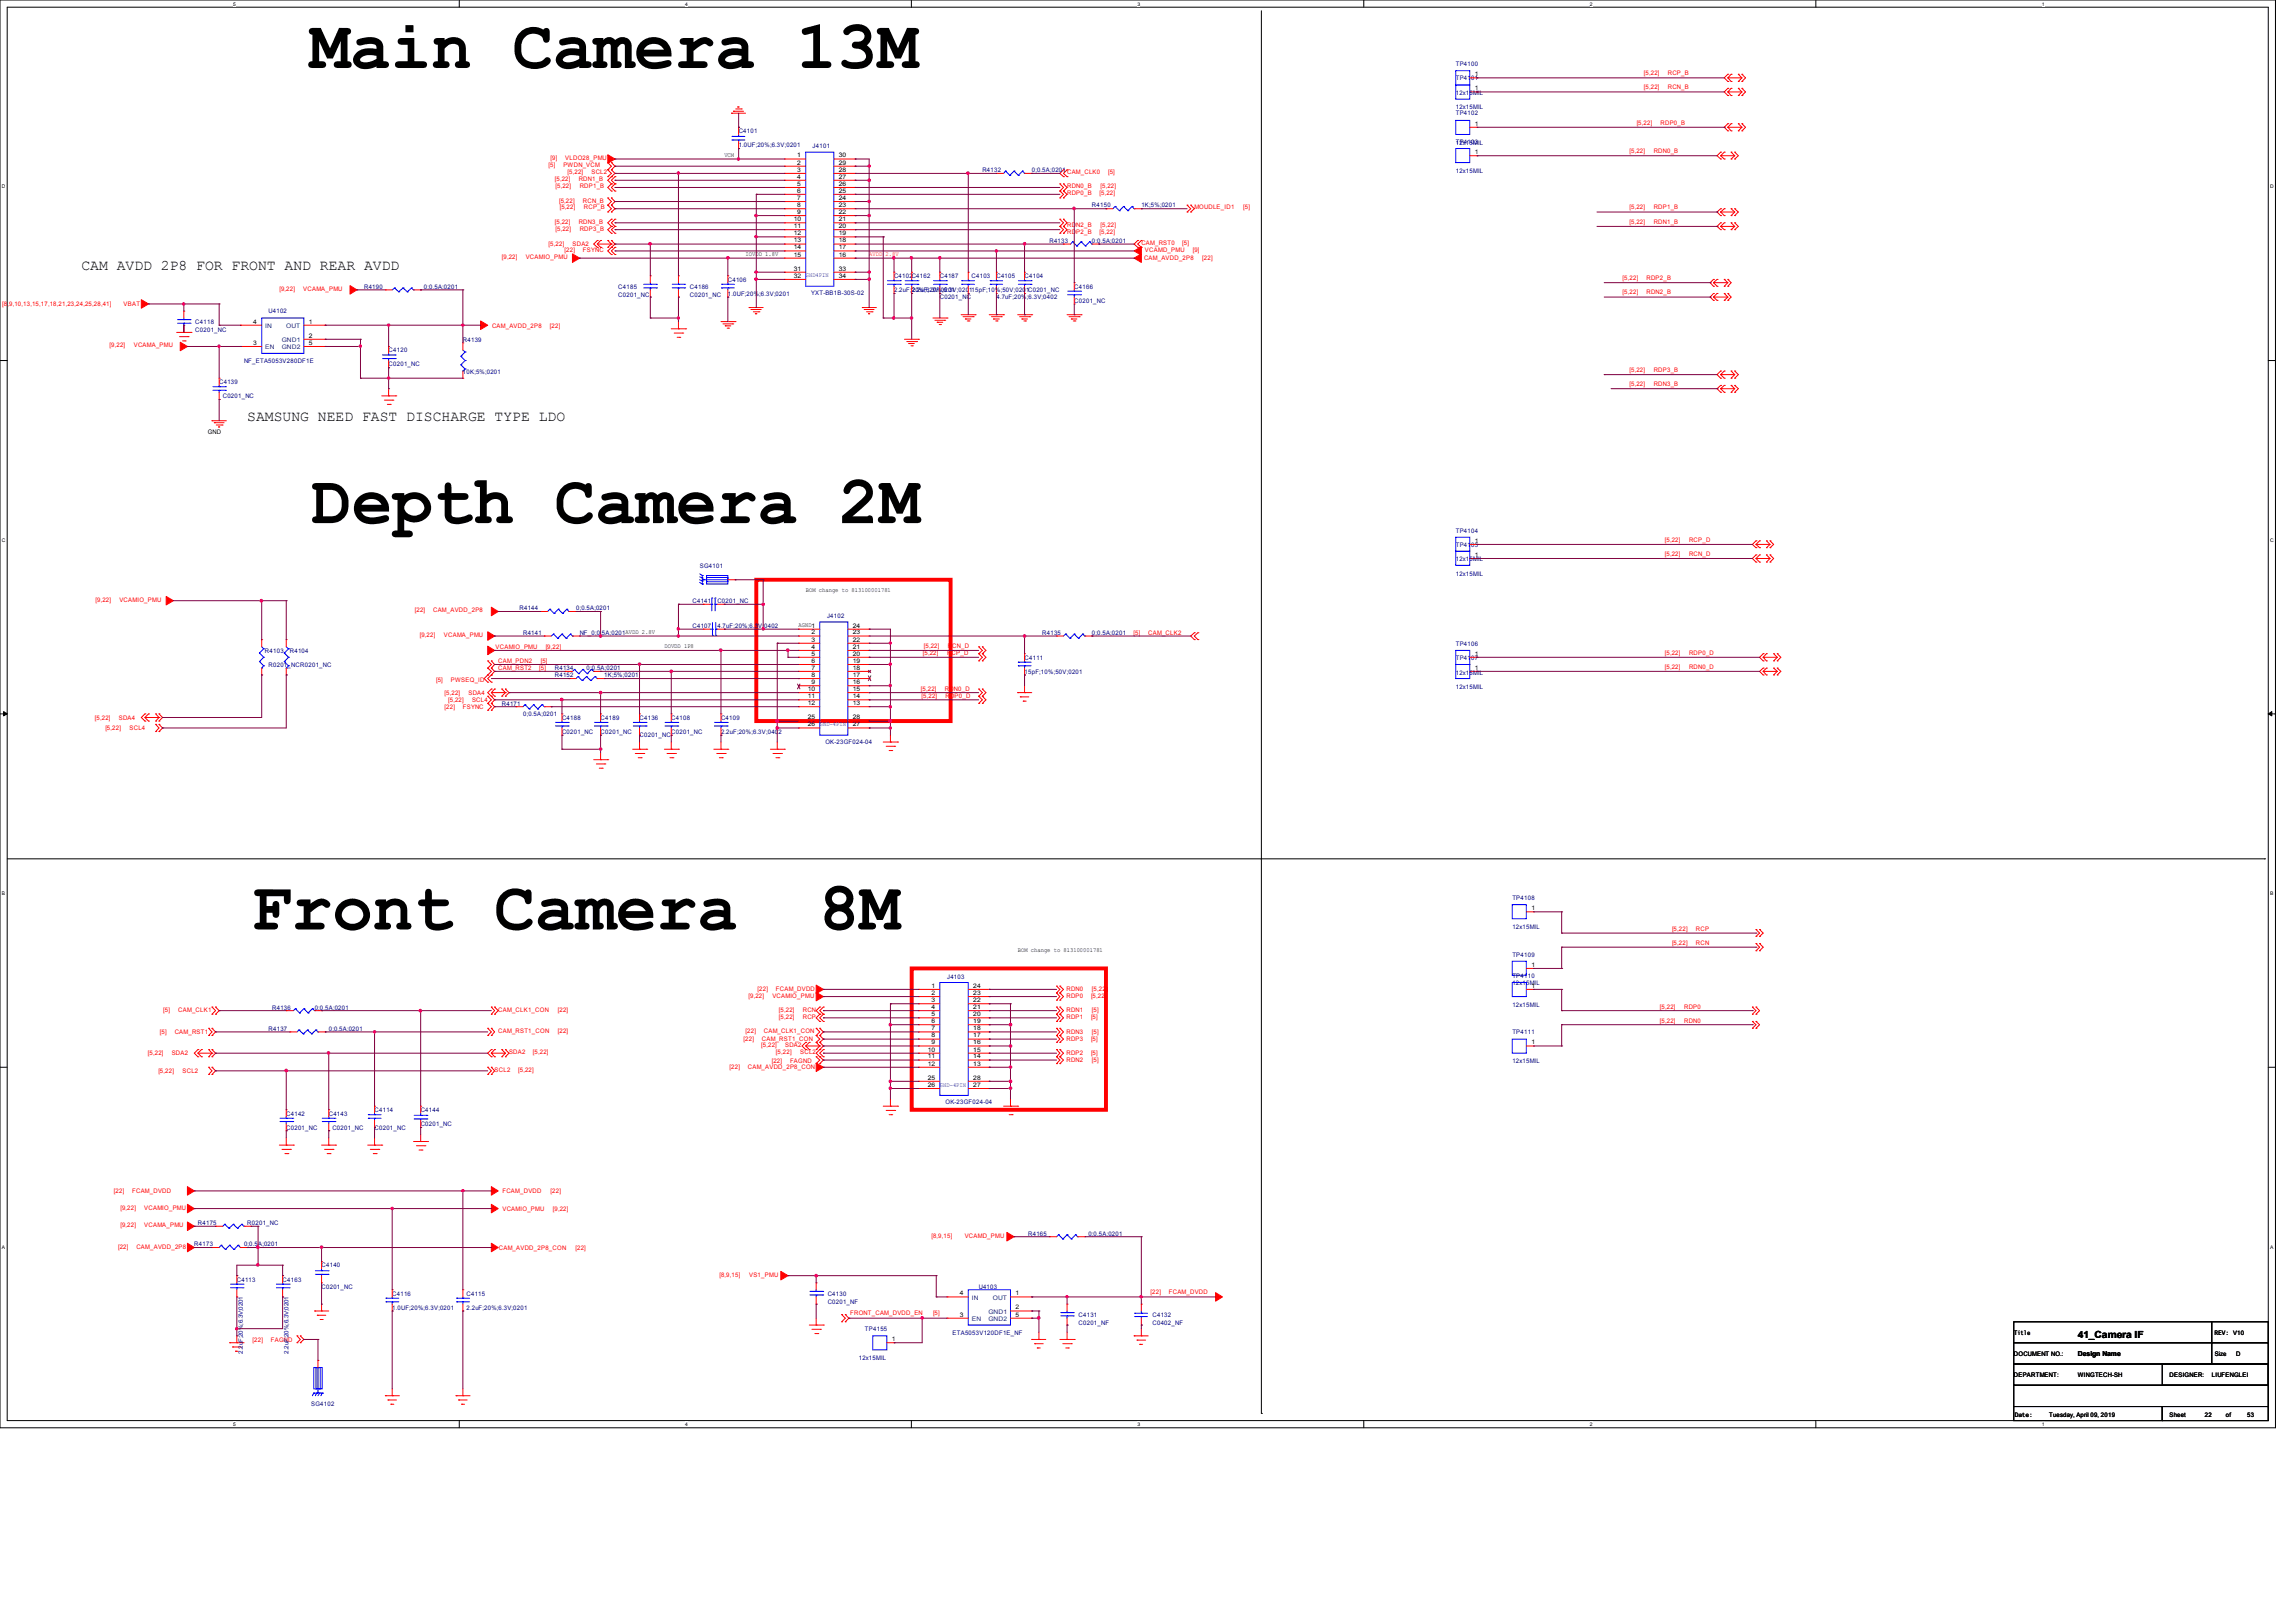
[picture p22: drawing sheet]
<svg xmlns="http://www.w3.org/2000/svg" width="297mm" height="210mm" viewBox="0 0 297 210" stroke-linecap="round" stroke-linejoin="round" font-family="sans-serif">
<defs><g id="words">
<g font-size="8.8">
<text x="40" y="8.8">Main Camera 13M</text>
<text x="40.3" y="67.7">Depth Camera 2M</text>
<text x="32.5" y="120.3">Front Camera</text>
<text x="106" y="120.3">8M</text>
</g>
<g font-size="1.9">
<text x="10.5" y="34.9">CAM AVDD 2P8 FOR FRONT AND REAR AVDD</text>
<text x="32" y="54.5">SAMSUNG NEED FAST DISCHARGE TYPE LDO</text>
</g>
<text font-size="1.3" x="268.9" y="173.1">41_Camera IF</text>
<text font-size=".9" x="268.9" y="175.5">Design Name</text>
<g font-size=".8" fill="#000080">
<text x="188.4" y="10.4">TP4101</text>
<text x="188.4" y="8.6">TP4100</text>
<text x="95.6" y="17.2">C4101</text>
<text x="188.4" y="14.9">TP4102</text>
<text x="188.4" y="14.1">12x15MIL</text>
<text x="188.4" y="12.3">12x15MIL</text>
<text x="95.6" y="19">1.0UF;20%;6.3V;0201</text>
<text x="105.2" y="19.2">J4101</text>
<text x="127.1" y="22.3">R4132</text>
<text x="133.5" y="22.3">0;0.5A;0201</text>
<text x="188.4" y="18.6">TP4103</text>
<text x="188.4" y="22.4">12x15MIL</text>
<text x="188.4" y="18.7">12x15MIL</text>
<text x="141.3" y="26.8">R4150</text>
<text x="147.7" y="26.8">1K;5%;0201</text>
<text x="115.7" y="36">C4102C4162</text>
<text x="121.6" y="36">C4187</text>
<text x="125.7" y="36">C4103</text>
<text x="129" y="36">C4105</text>
<text x="132.6" y="36">C4104</text>
<text x="135.8" y="31.4">R4133</text>
<text x="141.3" y="31.4">0;0.5A;0201</text>
<text x="25.3" y="41.9">C4118</text>
<text x="34.8" y="40.6">U4102</text>
<text x="47.1" y="37.3">R4190</text>
<text x="54.9" y="37.3">0;0.5A;0201</text>
<text x="80" y="37.3">C4185</text>
<text x="80" y="38.4">C0201_NC</text>
<text x="89.3" y="37.3">C4186</text>
<text x="89.3" y="38.4">C0201_NC</text>
<text x="94.2" y="36.4">C4106</text>
<text x="94.2" y="38.3">1.0UF;20%;6.3V;0201</text>
<text x="105" y="38.2">YXT-BB1B-30S-02</text>
<text x="115.7" y="37.8">2.2uF;20%;6.3V;0201</text>
<text x="118" y="37.8">2.2uF;20%;6.3V;020115pF;10%;50V;0201C0201_NC</text>
<text x="121.6" y="38.7">C0201_NC</text>
<text x="129" y="38.7">4.7uF;20%;6.3V;0402</text>
<text x="139" y="37.3">C4166</text>
<text x="139" y="39.2">C0201_NC</text>
<text x="25.3" y="43">C0201_NC</text>
<text x="31.6" y="46.9">NF_ETA5053V280DF1E</text>
<text x="50.3" y="47.4">C0201_NC</text>
<text x="50.3" y="45.6">C4120</text>
<text x="59.9" y="44.2">R4139</text>
<text x="28.4" y="49.7">C4139</text>
<text x="28.8" y="51.5">C0201_NC</text>
<text x="59.9" y="48.3">10K;5%;0201</text>
<text x="188.4" y="70.7">TP4105</text>
<text x="188.4" y="68.9">TP4104</text>
<text x="90.6" y="73.5">SG4101</text>
<text x="188.4" y="74.5">12x15MIL</text>
<text x="188.4" y="72.6">12x15MIL</text>
<text x="67.2" y="79">R4144</text>
<text x="67.7" y="82.2">R4141</text>
<text x="74.6" y="79">0;0.5A;0201</text>
<text x="75" y="82.2">NF_0;0.5A;0201AVDD 2.8V</text>
<text x="89.6" y="81.2">C4107</text>
<text x="89.6" y="78.1">C4141</text>
<text x="92.8" y="81.2">4.7uF;20%;6.3V;0402</text>
<text x="92.8" y="78.1">C0201_NC</text>
<text x="107" y="80">J4102</text>
<text x="134.9" y="82.2">R4135</text>
<text x="141.3" y="82.2">0;0.5A;0201</text>
<text x="188.4" y="83.5">TP4106</text>
<text x="34.3" y="84.5">R4103</text>
<text x="34.8" y="86.3">R0201_NCR0201_NC</text>
<text x="37.5" y="84.5">R4104</text>
<text x="71.8" y="86.7">R4134</text>
<text x="71.8" y="87.6">R4152</text>
<text x="75.9" y="86.7">0;0.5A;0201</text>
<text x="78.2" y="87.6">1K;5%;0201</text>
<text x="132.6" y="85.3">C4111</text>
<text x="132.6" y="87.2">15pF;10%;50V;0201</text>
<text x="188.4" y="85.3">TP4107</text>
<text x="188.4" y="89.1">12x15MIL</text>
<text x="188.4" y="87.3">12x15MIL</text>
<text x="64.9" y="91.3">R4171</text>
<text x="67.7" y="92.7">0;0.5A;0201</text>
<text x="72.7" y="95">C0201_NC</text>
<text x="72.7" y="93.1">C4188</text>
<text x="77.7" y="93.1">C4189</text>
<text x="77.7" y="95">C0201_NC</text>
<text x="82.8" y="95.4">C0201_NC</text>
<text x="82.8" y="93.1">C4136</text>
<text x="86.9" y="95">C0201_NC</text>
<text x="86.9" y="93.1">C4108</text>
<text x="93.3" y="93.1">C4109</text>
<text x="93.3" y="95">2.2uF;20%;6.3V;0402</text>
<text x="106.8" y="96.2">OK-23GF024-04</text>
<text x="195.7" y="116.5">TP4108</text>
<text x="195.7" y="120.2">12x15MIL</text>
<text x="195.7" y="123.8">TP4109</text>
<text x="35.2" y="130.6">R4136</text>
<text x="40.7" y="130.6">0;0.5A;0201</text>
<text x="122.6" y="126.6">J4103</text>
<text x="195.7" y="127.5">12x15MIL</text>
<text x="195.7" y="126.5">TP4110</text>
<text x="195.7" y="130.3">12x15MIL</text>
<text x="34.8" y="133.4">R4137</text>
<text x="42.5" y="133.4">0;0.5A;0201</text>
<text x="195.7" y="133.8">TP4111</text>
<text x="195.7" y="137.6">12x15MIL</text>
<text x="48.5" y="143.9">C4114</text>
<text x="54.4" y="143.9">C4144</text>
<text x="122.4" y="142.9">OK-23GF024-04</text>
<text x="37" y="144.4">C4142</text>
<text x="37" y="146.2">C0201_NC</text>
<text x="42.5" y="144.4">C4143</text>
<text x="43" y="146.2">C0201_NC</text>
<text x="48.5" y="146.2">C0201_NC</text>
<text x="54.4" y="145.7">C0201_NC</text>
<text x="25.1" y="161.2">R4173</text>
<text x="25.6" y="158.5">R4175</text>
<text x="31.6" y="161.2">0;0.5A;0201</text>
<text x="32" y="158.5">R0201_NC</text>
<text x="133.1" y="159.9">R4165</text>
<text x="140.9" y="159.9">0;0.5A;0201</text>
<text x="30.7" y="165.8">C4113</text>
<text x="36.6" y="165.8">C4163</text>
<text x="41.6" y="164">C4140</text>
<text x="41.6" y="166.8">C0201_NC</text>
<text x="50.8" y="167.6">C4116</text>
<text x="60.4" y="167.6">C4115</text>
<text x="107.1" y="167.6">C4130</text>
<text x="126.7" y="166.8">U4103</text>
<text x="50.8" y="169.5">1.0UF;20%;6.3V;0201</text>
<text x="60.4" y="169.5">2.2uF;20%;6.3V;0201</text>
<text x="107.1" y="168.7">C0201_NF</text>
<text x="111.9" y="172.2">TP4155</text>
<text x="123.3" y="172.8">ETA5053V120DF1E_NF</text>
<text x="139.6" y="170.4">C4131</text>
<text x="139.6" y="171.5">C0201_NF</text>
<text x="149.1" y="170.4">C4132</text>
<text x="149.1" y="171.5">C0402_NF</text>
<text x="31.4" y="175.1" transform="rotate(-90 31.4 175.1)">2.2uF;20%;6.3V;0201</text>
<text x="37.3" y="175.1" transform="rotate(-90 37.3 175.1)">2.2uF;20%;6.3V;0201</text>
<text x="111.1" y="176">12x15MIL</text>
<text x="40.3" y="181.9">SG4102</text>
</g>
<g font-size=".8">
<text x="190.9" y="11.7">1</text>
<text x="190.9" y="9.9">1</text>
<text x="190.9" y="16.3">1</text>
<text x="93.7" y="20.4">VCM</text>
<text x="103.2" y="20.4">1</text>
<text x="103.2" y="21.3">2</text>
<text x="103.2" y="22.2">3</text>
<text x="103.2" y="23.1">4</text>
<text x="108.6" y="23.1">27</text>
<text x="108.6" y="22.2">28</text>
<text x="108.6" y="21.3">29</text>
<text x="108.6" y="20.4">30</text>
<text x="190.9" y="19.9">1</text>
<text x="102.7" y="28.6">10</text>
<text x="102.7" y="29.5">11</text>
<text x="103.2" y="24">5</text>
<text x="103.2" y="24.9">6</text>
<text x="103.2" y="25.9">7</text>
<text x="103.2" y="26.8">8</text>
<text x="103.2" y="27.7">9</text>
<text x="108.6" y="29.5">20</text>
<text x="108.6" y="28.6">21</text>
<text x="108.6" y="27.7">22</text>
<text x="108.6" y="26.8">23</text>
<text x="108.6" y="25.9">24</text>
<text x="108.6" y="24.9">25</text>
<text x="108.6" y="24">26</text>
<text x="96.5" y="33.1">IOVDD 1.8V</text>
<text x="102.7" y="30.4">12</text>
<text x="102.7" y="31.4">13</text>
<text x="102.7" y="32.3">14</text>
<text x="102.7" y="33.2">15</text>
<text x="102.7" y="35">31</text>
<text x="102.7" y="35.9">32</text>
<text x="108.6" y="33.2">16</text>
<text x="108.6" y="32.3">17</text>
<text x="108.6" y="31.4">18</text>
<text x="108.6" y="30.4">19</text>
<text x="108.6" y="35.9">34</text>
<text x="108.6" y="35">33</text>
<text x="32.8" y="41.9">4</text>
<text x="40" y="41.9">1</text>
<text x="32.8" y="44.6">3</text>
<text x="40" y="43.7">2</text>
<text x="40" y="44.6">5</text>
<text x="26.9" y="56.1">GND</text>
<text x="190.9" y="70.2">1</text>
<text x="104.3" y="76.6">BOM change to 813100001781</text>
<text x="190.9" y="72.1">1</text>
<text x="86" y="83.9">DOVDD 1P8</text>
<text x="103.4" y="81.2">AGND1</text>
<text x="105" y="82.1">2</text>
<text x="105" y="83">3</text>
<text x="105" y="83.9">4</text>
<text x="110.4" y="83.9">21</text>
<text x="110.4" y="83">22</text>
<text x="110.4" y="82.1">23</text>
<text x="110.4" y="81.2">24</text>
<text x="104.5" y="89.4">10</text>
<text x="105" y="84.8">5</text>
<text x="105" y="85.8">6</text>
<text x="105" y="86.7">7</text>
<text x="105" y="87.6">8</text>
<text x="105" y="88.5">9</text>
<text x="110.4" y="89.4">15</text>
<text x="110.4" y="88.5">16</text>
<text x="110.4" y="87.6">17</text>
<text x="110.4" y="86.7">18</text>
<text x="110.4" y="85.8">19</text>
<text x="110.4" y="84.8">20</text>
<text x="190.9" y="86.7">1</text>
<text x="190.9" y="84.8">1</text>
<text x="104.5" y="90.3">11</text>
<text x="104.5" y="91.2">12</text>
<text x="104.5" y="93.1">25</text>
<text x="104.5" y="94">26</text>
<text x="110.4" y="91.2">13</text>
<text x="110.4" y="90.3">14</text>
<text x="110.4" y="94">27</text>
<text x="110.4" y="93.1">28</text>
<text x="198.2" y="117.8">1</text>
<text x="131.7" y="123.2">BOM change to 813100001781</text>
<text x="198.2" y="125.1">1</text>
<text x="120.5" y="127.8">1</text>
<text x="120.5" y="128.7">2</text>
<text x="120.5" y="129.7">3</text>
<text x="120.5" y="130.6">4</text>
<text x="120.5" y="131.5">5</text>
<text x="126" y="131.5">20</text>
<text x="126" y="130.6">21</text>
<text x="126" y="129.7">22</text>
<text x="126" y="128.7">23</text>
<text x="126" y="127.8">24</text>
<text x="198.2" y="127.8">1</text>
<text x="120.1" y="136.1">10</text>
<text x="120.1" y="136.9">11</text>
<text x="120.1" y="137.9">12</text>
<text x="120.5" y="132.4">6</text>
<text x="120.5" y="133.3">7</text>
<text x="120.5" y="134.2">8</text>
<text x="120.5" y="135.1">9</text>
<text x="126" y="137.9">13</text>
<text x="126" y="136.9">14</text>
<text x="126" y="136.1">15</text>
<text x="126" y="135.1">16</text>
<text x="126" y="134.2">17</text>
<text x="126" y="133.3">18</text>
<text x="126" y="132.4">19</text>
<text x="198.2" y="135.1">1</text>
<text x="120.1" y="139.7">25</text>
<text x="120.1" y="140.6">26</text>
<text x="126" y="140.6">27</text>
<text x="126" y="139.7">28</text>
<text x="124.2" y="167.6">4</text>
<text x="131.4" y="167.6">1</text>
<text x="115.4" y="173.5">1</text>
<text x="124.2" y="170.3">3</text>
<text x="131.4" y="169.4">2</text>
<text x="131.4" y="170.3">5</text>
<text x="260.6" y="172.7">Title</text>
<text x="286.6" y="172.7">REV: V10</text>
<text x="260.6" y="175.4">DOCUMENT NO.:</text>
<text x="260.6" y="178.2">DEPARTMENT:</text>
<text x="268.9" y="178.2">WINGTECH-SH</text>
<text x="280.8" y="178.2">DESIGNER:</text>
<text x="286.2" y="178.2">LIUFENGLEI</text>
<text x="286.6" y="175.4">Size</text>
<text x="289.4" y="175.4">D</text>
<text x="260.7" y="183.3">Date:</text>
<text x="265.2" y="183.3">Tuesday, April 09, 2019</text>
<text x="280.8" y="183.3">Sheet</text>
<text x="285.3" y="183.3">22</text>
<text x="288.1" y="183.3">of</text>
<text x="290.8" y="183.3">53</text>
</g>
<g font-size=".8" fill="#f00">
<text x="212.7" y="9.7">[5,22]</text>
<text x="212.7" y="11.6">[5,22]</text>
<text x="215.8" y="9.7">RCP_B</text>
<text x="215.8" y="11.6">RCN_B</text>
<text x="211.8" y="16.1">[5,22]</text>
<text x="214.9" y="16.1">RDP0_B</text>
<text x="71" y="21.6">[5]</text>
<text x="71.3" y="20.7">[9]</text>
<text x="71.8" y="23.5">[5,22]</text>
<text x="72.9" y="21.6">PWDN_VCM</text>
<text x="73.2" y="20.7">VLDO28_PMU</text>
<text x="73.5" y="22.5">[5,22]</text>
<text x="74.9" y="23.5">RDN1_B</text>
<text x="76.5" y="22.5">SCL2</text>
<text x="138.1" y="22.5">CAM_CLK0</text>
<text x="143.4" y="22.5">[5]</text>
<text x="210.9" y="19.8">[5,22]</text>
<text x="214" y="19.8">RDN0_B</text>
<text x="71.8" y="29">[5,22]</text>
<text x="71.9" y="24.4">[5,22]</text>
<text x="71.9" y="29.8">[5,22]</text>
<text x="72.4" y="26.2">[5,22]</text>
<text x="72.4" y="27.1">[5,22]</text>
<text x="74.9" y="29">RDN3_B</text>
<text x="75" y="24.4">RDP1_B</text>
<text x="75" y="29.8">RDP3_B</text>
<text x="75.4" y="26.2">RCN_B</text>
<text x="75.6" y="27.1">RCP_B</text>
<text x="138.1" y="24.4">RDN0_B</text>
<text x="138.1" y="25.3">RDP0_B</text>
<text x="138.1" y="29.4">RDN2_B</text>
<text x="142.3" y="25.3">[5,22]</text>
<text x="142.4" y="24.4">[5,22]</text>
<text x="142.4" y="29.4">[5,22]</text>
<text x="154.6" y="27.1">MOUDLE_ID1</text>
<text x="160.9" y="27.1">[5]</text>
<text x="210.9" y="27.1">[5,22]</text>
<text x="210.9" y="29">[5,22]</text>
<text x="214" y="27.1">RDP1_B</text>
<text x="214" y="29">RDN1_B</text>
<text x="64.9" y="33.5">[9,22]</text>
<text x="68" y="33.5">VCAMIO_PMU</text>
<text x="71" y="31.9">[5,22]</text>
<text x="73.1" y="32.6">[22]</text>
<text x="74.1" y="31.9">SDA2</text>
<text x="75.4" y="32.6">FSYNC</text>
<text x="112.5" y="33.1">AVDD 2.8V</text>
<text x="138.1" y="30.3">RDP2_B</text>
<text x="142.3" y="30.3">[5,22]</text>
<text x="147.7" y="31.7">CAM_RST0</text>
<text x="148" y="33.7">CAM_AVDD_2P8</text>
<text x="148.2" y="32.6">VCAMD_PMU</text>
<text x="153" y="31.7">[5]</text>
<text x="154.4" y="32.6">[9]</text>
<text x="155.6" y="33.7">[22]</text>
<text x=".3" y="39.6">[8,9,10,13,15,17,18,21,23,24,25,28,41]</text>
<text x="16" y="39.6">VBAT</text>
<text x="36.2" y="37.6">[9,22]</text>
<text x="39.2" y="37.6">VCAMA_PMU</text>
<text x="210" y="36.2">[5,22]</text>
<text x="210" y="38.1">[5,22]</text>
<text x="213.1" y="36.2">RDP2_B</text>
<text x="213.1" y="38.1">RDN2_B</text>
<text x="14.2" y="45">[9,22]</text>
<text x="17.3" y="45">VCAMA_PMU</text>
<text x="63.7" y="42.4">CAM_AVDD_2P8</text>
<text x="71.2" y="42.4">[22]</text>
<text x="210.9" y="48.1">[5,22]</text>
<text x="210.9" y="50">[5,22]</text>
<text x="214" y="50">RDN3_B</text>
<text x="214" y="48.1">RDP3_B</text>
<text x="215.4" y="70.1">[5,22]</text>
<text x="215.4" y="71.9">[5,22]</text>
<text x="218.6" y="70.1">RCP_D</text>
<text x="218.6" y="71.9">RCN_D</text>
<text x="12.4" y="77.9">[9,22]</text>
<text x="15.5" y="77.9">VCAMIO_PMU</text>
<text x="53.7" y="79.2">[22]</text>
<text x="54.3" y="82.4">[9,22]</text>
<text x="56.1" y="79.2">CAM_AVDD_2P8</text>
<text x="57.5" y="82.4">VCAMA_PMU</text>
<text x="64.1" y="84">VCAMIO_PMU</text>
<text x="70.6" y="84">[9,22]</text>
<text x="119.6" y="83.9">[5,22]</text>
<text x="122.6" y="83.9">RCN_D</text>
<text x="146.7" y="82.2">[5]</text>
<text x="148.6" y="82.2">CAM_CLK2</text>
<text x="56.4" y="88.2">[5]</text>
<text x="57.5" y="89.9">[5,22]</text>
<text x="58.3" y="88.2">PWSEQ_ID</text>
<text x="60.6" y="89.9">SDA4</text>
<text x="64.5" y="86.7">CAM_RST2</text>
<text x="64.5" y="85.8">CAM_PDN2</text>
<text x="69.8" y="86.7">[5]</text>
<text x="70" y="85.8">[5]</text>
<text x="119.2" y="89.4">[5,22]</text>
<text x="119.4" y="84.8">[5,22]</text>
<text x="122.3" y="89.4">RDN0_D</text>
<text x="122.6" y="84.8">RCP_D</text>
<text x="215.4" y="84.7">[5,22]</text>
<text x="215.4" y="86.5">[5,22]</text>
<text x="218.6" y="84.7">RDP0_D</text>
<text x="218.6" y="86.5">RDN0_D</text>
<text x="12.3" y="93.1">[5,22]</text>
<text x="13.6" y="94.5">[5,22]</text>
<text x="15.4" y="93.1">SDA4</text>
<text x="16.8" y="94.5">SCL4</text>
<text x="57.5" y="91.8">[22]</text>
<text x="58" y="90.8">[5,22]</text>
<text x="59.9" y="91.8">FSYNC</text>
<text x="61.1" y="90.8">SCL4</text>
<text x="119.3" y="90.3">[5,22]</text>
<text x="122.4" y="90.3">RDP0_D</text>
<text x="216.4" y="120.5">[5,22]</text>
<text x="216.4" y="122.3">[5,22]</text>
<text x="219.5" y="120.5">RCP</text>
<text x="219.5" y="122.3">RCN</text>
<text x="21.1" y="131">[5]</text>
<text x="23.1" y="131">CAM_CLK1</text>
<text x="64.5" y="130.9">CAM_CLK1_CON</text>
<text x="72.2" y="130.9">[22]</text>
<text x="96.9" y="129.2">[9,22]</text>
<text x="98" y="128.2">[22]</text>
<text x="100" y="129.2">VCAMIO_PMU</text>
<text x="100.4" y="128.2">FCAM_DVDD</text>
<text x="100.8" y="130.9">[5,22]</text>
<text x="100.8" y="131.8">[5,22]</text>
<text x="103.9" y="130.9">RCN</text>
<text x="103.9" y="131.8">RCP</text>
<text x="138" y="128.2">RDN0</text>
<text x="138" y="129.2">RDP0</text>
<text x="138" y="131">RDN1</text>
<text x="138" y="131.9">RDP1</text>
<text x="141.2" y="129.2">[5,22]</text>
<text x="141.2" y="131.9">[5]</text>
<text x="141.3" y="128.2">[5,22]</text>
<text x="141.3" y="131">[5]</text>
<text x="214.8" y="130.5">[5,22]</text>
<text x="217.9" y="130.5">RDP0</text>
<text x="19.1" y="136.6">[5,22]</text>
<text x="20.7" y="133.7">[5]</text>
<text x="22.2" y="136.6">SDA2</text>
<text x="22.6" y="133.7">CAM_RST1</text>
<text x="64.5" y="133.6">CAM_RST1_CON</text>
<text x="65.9" y="136.4">SDA2</text>
<text x="69" y="136.4">[5,22]</text>
<text x="72.2" y="133.6">[22]</text>
<text x="96.2" y="134.7">[22]</text>
<text x="96.5" y="133.6">[22]</text>
<text x="98.5" y="135.5">[5,22]</text>
<text x="98.6" y="134.7">CAM_RST1_CON</text>
<text x="98.9" y="133.6">CAM_CLK1_CON</text>
<text x="99.9" y="137.5">[22]</text>
<text x="100.4" y="136.4">[5,22]</text>
<text x="101.6" y="135.5">SDA2</text>
<text x="102.2" y="137.5">FAGND</text>
<text x="103.6" y="136.4">SCL2</text>
<text x="138" y="133.7">RDN3</text>
<text x="138" y="134.7">RDP3</text>
<text x="138" y="136.5">RDP2</text>
<text x="138" y="137.4">RDN2</text>
<text x="141.2" y="134.7">[5]</text>
<text x="141.2" y="136.5">[5]</text>
<text x="141.3" y="133.7">[5]</text>
<text x="141.3" y="137.4">[5]</text>
<text x="214.8" y="132.4">[5,22]</text>
<text x="217.9" y="132.4">RDN0</text>
<text x="20.5" y="138.9">[5,22]</text>
<text x="23.6" y="138.9">SCL2</text>
<text x="64" y="138.7">SCL2</text>
<text x="67.1" y="138.7">[5,22]</text>
<text x="94.4" y="138.3">[22]</text>
<text x="96.8" y="138.3">CAM_AVDD_2P8_CON</text>
<text x="14.7" y="154.3">[22]</text>
<text x="17.1" y="154.3">FCAM_DVDD</text>
<text x="65" y="154.4">FCAM_DVDD</text>
<text x="71.3" y="154.4">[22]</text>
<text x="15.3" y="161.6">[22]</text>
<text x="15.6" y="156.6">[9,22]</text>
<text x="15.6" y="158.8">[9,22]</text>
<text x="17.7" y="161.6">CAM_AVDD_2P8</text>
<text x="18.7" y="156.6">VCAMIO_PMU</text>
<text x="18.7" y="158.8">VCAMA_PMU</text>
<text x="64.6" y="161.7">CAM_AVDD_2P8_CON</text>
<text x="65" y="156.7">VCAMIO_PMU</text>
<text x="71.5" y="156.7">[9,22]</text>
<text x="74.5" y="161.7">[22]</text>
<text x="120.5" y="160.1">[8,9,15]</text>
<text x="124.8" y="160.1">VCAMD_PMU</text>
<text x="93.1" y="165.2">[8,9,15]</text>
<text x="96.9" y="165.2">VS1_PMU</text>
<text x="148.9" y="167.5">[22]</text>
<text x="151.3" y="167.5">FCAM_DVDD</text>
<text x="32.7" y="173.6">[22]</text>
<text x="35.1" y="173.6">FAGND</text>
<text x="110" y="170.1">FRONT_CAM_DVDD_EN</text>
<text x="120.7" y="170.1">[5]</text>
</g>
<g font-size=".8" fill="#00f">
<text x="104.3" y="35.9">GND4PIN</text>
<text x="106.1" y="94">GND-4PIN</text>
<text x="121.6" y="140.6">GND-4PIN</text>
</g>
<g font-size=".8" fill="#004080">
<text x="34.3" y="45.2">EN</text>
<text x="34.3" y="42.5">IN</text>
<text x="36.5" y="44.3">GND1</text>
<text x="36.5" y="45.2">GND2</text>
<text x="37" y="42.5">OUT</text>
<text x="125.8" y="170.9">EN</text>
<text x="125.8" y="168.2">IN</text>
<text x="127.9" y="170">GND1</text>
<text x="127.9" y="170.9">GND2</text>
<text x="128.5" y="168.2">OUT</text>
</g>
<g font-size=".6">
<text x="30.2" y=".7">5</text>
<text x="88.7" y=".7">4</text>
<text x="147.2" y=".7">3</text>
<text x="205.7" y=".7">2</text>
<text x="264.2" y=".7">1</text>
<text x=".3" y="24.4">D</text>
<text x="293.8" y="24.4">D</text>
<text x=".3" y="70.1">C</text>
<text x="293.8" y="70.1">C</text>
<text x=".3" y="115.8">B</text>
<text x="293.8" y="115.8">B</text>
<text x=".3" y="161.5">A</text>
<text x="293.8" y="161.5">A</text>
<text x="30.2" y="184.5">5</text>
<text x="88.7" y="184.5">4</text>
<text x="147.2" y="184.5">3</text>
<text x="205.7" y="184.5">2</text>
<text x="264.2" y="184.5">1</text>
</g>
</g></defs>
<path d="M0 0h294.5v184.7h-294.5zM.9 .9h292.6v182.9h-292.6z" fill="none" stroke="#000" stroke-width=".13"/>
<g fill="#fff">
<path d="M30.2 .1h.3v.7h-.3z"/>
<path d="M30.2 183.9h.3v.8h-.3z"/>
</g>
<path d="M59.4 0v.9M59.4 183.8v.9" fill="none" stroke="#000" stroke-width=".13"/>
<g fill="#fff">
<path d="M88.7 .1h.3v.7h-.3z"/>
<path d="M88.7 183.9h.3v.8h-.3z"/>
</g>
<path d="M117.9 0v.9M117.9 183.8v.9" fill="none" stroke="#000" stroke-width=".13"/>
<g fill="#fff">
<path d="M147.2 .1h.3v.7h-.3z"/>
<path d="M147.2 183.9h.3v.8h-.3z"/>
</g>
<path d="M176.5 0v.9M176.5 183.8v.9" fill="none" stroke="#000" stroke-width=".13"/>
<g fill="#fff">
<path d="M205.7 .1h.4v.7h-.4z"/>
<path d="M205.7 183.9h.4v.8h-.4z"/>
</g>
<path d="M235 0v.9M235 183.8v.9" fill="none" stroke="#000" stroke-width=".13"/>
<g fill="#fff">
<path d="M264.2 .1h.4v.7h-.4z"/>
<path d="M264.2 183.9h.4v.8h-.4z"/>
<path d="M.3 23.8h.4v.7h-.4z"/>
<path d="M293.8 23.8h.5v.7h-.5z"/>
<path d="M.3 69.5h.4v.7h-.4z"/>
<path d="M293.8 69.5h.5v.7h-.5z"/>
</g>
<path d="M0 46.7h.9M293.5 46.7h1" fill="none" stroke="#000" stroke-width=".13"/>
<g fill="#fff">
<path d="M.3 115.2h.4v.8h-.4z"/>
<path d="M293.8 115.2h.4v.8h-.4z"/>
</g>
<path d="M0 92.4h.9M293.5 92.4h1" fill="none" stroke="#000" stroke-width=".13"/>
<path d="M.5 92.1l.4 .3-.4 .2zM293.5 92.4l.5-.3v.5z" fill="#000" stroke="#000" stroke-width=".13"/>
<g fill="#fff">
<path d="M.3 161h.3v.7h-.3z"/>
<path d="M293.8 161h.4v.7h-.4z"/>
</g>
<g fill="none" stroke="#000" stroke-width=".13">
<path d="M163.2 1.4v181.5M.9 111.1h292.2M293.1 111.1h.1M0 138.1h.9M293.5 138.1h1M260.6 171h25.6v2.7h-25.6zM260.6 173.7h25.6v2.8h-25.6zM260.6 179.2h32.9v2.8h-32.9zM260.6 176.5h32.9v2.7h-32.9zM279.8 176.5h13.7v2.7h-13.7zM286.2 171h7.3v2.7h-7.3zM286.2 173.7h7.3v2.8h-7.3z"/>
<path d="M163.2 182.9h.1M260.6 182h19.2v1.8h-19.2zM279.8 182h13.7v1.8h-13.7z"/>
</g>
<path d="M97.9 75h25.1v18.3h-25.1zM118 125.3h25.1v18.3h-25.1z" fill="none" stroke="#f00" stroke-width=".51"/>
<g fill="none" stroke="#f00" stroke-width=".13">
<path d="M94.7 14.6h.1M94.7 14.6h1.8M94.9 14.4h.1M94.9 14.4h1.3M95.2 14.1h.7M95.5 13.8h.1M95.5 13.8h.2M95.6 19.2h.1M95.6 16.5h.1M95.6 16.5v.9M95.6 18.3v.9M95.9 14.1h.1"/>
<path d="M190.2 10.1h.9M190.2 11.9h.9M190.2 16.5h.9M191.1 16.5h.1M191.1 11.9h.1M191.1 10.1h.1M222.7 19.7l-.5 .5 .5 .4M222.7 19.7h.1M223.1 19.7l-.4 .5M223.1 19.7h.1M223.6 10.1h1.8M223.6 11.9h1.8"/>
<path d="M223.6 16.5h1.8M223.6 9.6l-.5 .5 .5 .4M223.6 11.4l-.5 .5 .5 .5M223.6 16l-.5 .5 .5 .4M223.6 9.6h.1M223.6 10.5h.1M223.6 10.1h.1M223.6 11.4h.1M223.6 12.4h.1M223.6 11.9h.1M223.6 16h.1M223.6 16.9h.1"/>
<path d="M223.6 16.5h.1M223.6 10.1l.4 .4M223.6 11.9l.4 .5M223.6 16.5l.4 .4M224 10.5h.1M224 9.6h.1M224 12.4h.1M224 11.4h.1M224 16.9h.1M224 16h.1M224 19.7h.1M224 19.7l.5 .5"/>
<path d="M224 9.6l-.4 .5M224 11.4l-.4 .5M224 16l-.4 .5M224.5 19.7h.1M224.5 19.7l.5 .5-.5 .4M225 10.5h.1M225 9.6h.1M225 12.4h.1M225 11.4h.1M225 16.9h.1M225 16h.1M225 9.6l.4 .5"/>
<path d="M225 11.4l.4 .5M225 16l.4 .5M225.4 10.5h.1M225.4 9.6h.1M225.4 12.4h.1M225.4 11.4h.1M225.4 16.9h.1M225.4 16h.1M225.4 10.1l-.4 .4M225.4 11.9l-.4 .5M225.4 16.5l-.4 .4M225.4 9.6l.5 .5-.5 .4"/>
<path d="M225.4 11.4l.5 .5-.5 .5M225.4 16l.5 .5-.5 .4M49.9 37.5h.1M49.9 37.5h.9M53.5 37.5h.9M54.4 37.5h.1M77.3 31.1h.1M77.3 32h.1M77.3 31.6l.4 .4M77.3 31.6h1.8M77.3 31.1l-.5 .5 .5 .4M77.7 31.1l-.4 .5"/>
<path d="M77.7 31.1h.1M77.7 32h.1M78.7 22l.4 .4-.4 .5M78.7 25.6l.4 .5-.4 .4M78.7 26.5l.4 .5-.4 .4M78.7 31.1l.4 .5M78.7 21l.4 .5-.4 .5M78.7 22h.1M78.7 22.9h.1M78.7 26.5h.1M78.7 25.6h.1M78.7 27.4h.1"/>
<path d="M78.7 31.1h.1M78.7 32h.1M78.7 21h.1M79.1 22.9h.1M79.1 22h.1M79.1 23.8h.1M79.1 24.7h.1M79.1 25.6h.1M79.1 26.5h.1M79.1 27.4h.1M79.1 28.4h.1M79.1 29.3h.1"/>
<path d="M79.1 30.2h.1M79.1 32h.1M79.1 31.1h.1M79.1 31.6h.1M79.1 21h.1M79.1 32.9h.1M79.1 31.6l-.4 .4M79.1 22l.5 .4-.5 .5M79.1 25.6l.5 .5-.5 .4M79.1 26.5l.5 .5-.5 .4M79.1 31.1l.5 .5-.5 .4M79.1 21l.5 .5-.5 .5"/>
<path d="M79.1 23.8l-.4 .5 .4 .4M79.1 22.9l-.4 .4 .4 .5M79.1 28.4l-.4 .4 .4 .5M79.1 29.3l-.4 .4 .4 .5M79.1 32l-.4 .5 .4 .4M79.6 23.8l-.5 .5 .5 .4M79.6 22.9l-.5 .4 .5 .5M79.6 28.4l-.5 .4 .5 .5M79.6 29.3l-.5 .4 .5 .5M79.6 32l-.5 .5 .5 .4M79.6 23.8h.1M79.6 24.7h.1"/>
<path d="M79.6 22.9h.1M79.6 28.4h.1M79.6 29.3h.1M79.6 30.2h.1M79.6 32h.1M79.6 32.9h.1M84.2 35.7h.1M84.2 38.4h.1M84.2 35.7v.9M84.2 37.5v.9M87.8 35.7h.1M87.8 38.4h.1"/>
<path d="M87.8 35.7v.9M87.8 37.5v.9M94.2 35.7h.1M94.2 38.4h.1M94.2 35.7v.9M94.2 37.5v.9M96.9 39.8h.1M96.9 39.8h1.9M101.5 31.6h2.8M101.5 27h2.8M101.5 22.4h2.8M101.5 20.6h2.8"/>
<path d="M101.5 21.5h2.8M101.5 23.3h2.8M101.5 24.3h2.8M101.5 25.1h2.8M101.5 26.1h2.8M101.5 27.9h2.8M101.5 28.8h2.8M101.5 29.7h2.8M101.5 30.6h2.8M101.5 32.5h2.8M101.5 33.4h2.8M101.5 35.2h2.8"/>
<path d="M101.5 36.2h2.8M101.5 20.6h.1M101.5 21.5h.1M101.5 22.4h.1M101.5 23.3h.1M101.5 24.3h.1M101.5 25.1h.1M101.5 26.1h.1M101.5 27h.1M101.5 27.9h.1M101.5 28.8h.1M101.5 29.7h.1"/>
<path d="M101.5 30.6h.1M101.5 31.6h.1M101.5 32.5h.1M101.5 33.4h.1M101.5 35.2h.1M101.5 36.2h.1M107.9 31.6h2.8M107.9 27h2.8M107.9 22.4h2.8M107.9 20.6h2.8M107.9 21.5h2.8M107.9 23.3h2.8"/>
<path d="M107.9 24.3h2.8M107.9 25.1h2.8M107.9 26.1h2.8M107.9 27.9h2.8M107.9 28.8h2.8M107.9 29.7h2.8M107.9 30.6h2.8M107.9 32.5h2.8M107.9 33.4h2.8M107.9 35.2h2.8M107.9 36.2h2.8M110.7 33.4h.1"/>
<path d="M110.7 32.5h.1M110.7 31.6h.1M110.7 30.6h.1M110.7 29.7h.1M110.7 28.8h.1M110.7 27.9h.1M110.7 27h.1M110.7 26.1h.1M110.7 25.1h.1M110.7 24.3h.1M110.7 23.3h.1M110.7 22.4h.1"/>
<path d="M110.7 21.5h.1M110.7 20.6h.1M110.7 36.2h.1M110.7 35.2h.1M111.6 39.8h.1M111.6 39.8h1.8M115.7 35.2h.1M115.7 38h.1M115.7 35.2v1M115.7 37v1M118 35.2h.1M118 38h.1"/>
<path d="M118 35.2v1M118 37v1M121.6 35.2h.1M121.6 38h.1M121.6 35.2v1M121.6 37v1M125.3 35.2h.1M125.3 38h.1M125.3 35.2v1M125.3 37v1M128.9 35.2h.1M128.9 38h.1"/>
<path d="M128.9 22.4h.1M128.9 35.2v1M128.9 37v1M128.9 22.4h1M132.6 35.2h.1M132.6 38h.1M132.6 35.2v1M132.6 37v1M132.6 22.4h.9M133.5 22.4h.1M137.2 24.7h.1M137.2 23.8h.1"/>
<path d="M137.2 25.6h.1M137.2 29.3h.1M137.2 28.4h.1M137.2 30.2h.1M137.2 23.8l.4 .5-.4 .4M137.2 24.7l.4 .4-.4 .5M137.2 28.4l.4 .4-.4 .5M137.2 29.3l.4 .4-.4 .5M137.6 22l-.4 .4 .4 .5M137.6 22h.1M137.6 22.9h.1M137.6 24.7h.1"/>
<path d="M137.6 23.8h.1M137.6 25.6h.1M137.6 29.3h.1M137.6 28.4h.1M137.6 30.2h.1M137.6 31.6h.1M137.6 23.8l.5 .5-.5 .4M137.6 24.7l.5 .4-.5 .5M137.6 28.4l.5 .4-.5 .5M137.6 29.3l.5 .4-.5 .5M137.6 31.6h1M138.1 22l-.5 .4 .5 .5"/>
<path d="M138.1 22.9h.1M138.1 22h.1M139 36.6h.1M139 39.3h.1M139 36.6v.9M139 38.4v.9M141.3 31.6h.9M142.2 31.6h.1M143.1 27h.9M143.1 27h.1M146.8 27h.9M147.2 31.1h.1"/>
<path d="M147.2 32h.1M147.2 31.1l-.4 .5 .4 .4M147.7 31.1l-.5 .5 .5 .4M147.7 32h.1M147.7 31.1h.1M147.7 27h.1M153.6 26.5l.5 .5-.5 .4M153.6 27.4h.1M153.6 26.5h.1M154.1 27.4h.1M154.1 26.5h.1M154.1 26.5l.5 .5-.5 .4"/>
<path d="M190.2 20.2h.9M191.1 20.2h.1M221.7 36.2l-.4 .4 .4 .4M221.7 38l-.4 .4 .4 .5M221.7 36.2h.1M221.7 37h.1M221.7 36.6h.1M221.7 38h.1M221.7 38.9h.1M221.7 38.4h.1M221.7 36.6l.5 .4M221.7 38.4l.5 .5"/>
<path d="M221.7 36.6h1.9M221.7 38.4h1.9M222.2 38l-.5 .4M222.2 36.2l-.5 .4M222.2 37h.1M222.2 36.2h.1M222.2 38.9h.1M222.2 38h.1M222.7 20.2h1.8M222.7 27.4h1.8M222.7 29.3h1.8M222.7 27l-.5 .4 .5 .5"/>
<path d="M222.7 28.8l-.5 .5 .5 .4M222.7 20.6h.1M222.7 20.2h.1M222.7 27h.1M222.7 27.9h.1M222.7 27.4h.1M222.7 28.8h.1M222.7 29.7h.1M222.7 29.3h.1M222.7 20.2l.4 .4M222.7 27.4l.4 .5M222.7 29.3l.4 .4"/>
<path d="M223.1 27l-.4 .4M223.1 28.8l-.4 .5M223.1 20.6h.1M223.1 27.9h.1M223.1 27h.1M223.1 29.7h.1M223.1 28.8h.1M223.1 37h.1M223.1 36.2h.1M223.1 38.9h.1M223.1 38h.1M223.1 36.2l.5 .4"/>
<path d="M223.1 38l.5 .4M223.6 36.2l.4 .4-.4 .4M223.6 38l.4 .4-.4 .5M223.6 37h.1M223.6 36.2h.1M223.6 38.9h.1M223.6 38h.1M223.6 36.6l-.5 .4M223.6 38.4l-.5 .5M224 20.6h.1M224 27.9h.1M224 27h.1"/>
<path d="M224 29.7h.1M224 28.8h.1M224 27l.5 .4M224 28.8l.5 .5M224.5 20.6h.1M224.5 27.9h.1M224.5 27h.1M224.5 29.7h.1M224.5 28.8h.1M224.5 20.2l-.5 .4M224.5 27.4l-.5 .5M224.5 29.3l-.5 .4"/>
<path d="M224.5 27l.5 .4-.5 .5M224.5 28.8l.5 .5-.5 .4M22.9 43h1.8M23.2 43.6h1.1M23.6 44.1h.4M23.8 43h.1M23.8 40.3h.1M23.8 40.3v.8M23.8 42.1v.9M24 44.1h.1M24.3 43.6h.1M24.7 43h.1"/>
<path d="M27.4 54.4h1.9M27.4 54.4h.1M27.7 54.7h1.3M27.7 54.7h.1M28 55h.7M28.3 55.2h.1M28.4 48.9h.1M28.4 51.7h.1M28.4 48.9v1M28.4 50.8v.9M28.7 55h.1M31.1 44.8h.1"/>
<path d="M31.1 42.1h.1M31.1 42.1h2.8M31.1 44.8h2.8M39.3 43.9h2.8M39.3 42.1h2.8M39.3 44.8h2.8M42.1 42.1h.1M42.1 43.9h.1M42.1 44.8h.1M49.4 51.2h1.8M49.7 51.8h1.1M50.1 52.3h.4"/>
<path d="M50.3 51.2h.1M50.3 44.8h.1M50.3 47.6h.1M50.3 44.8v.9M50.3 46.7v.9M50.3 50.3v.9M50.5 52.3h.1M50.8 51.8h.1M51.2 51.2h.1M59.9 44.4h.1M59.9 48.9h.1M59.9 44.4v.9"/>
<path d="M59.9 48v.9M86.9 42.5h1.8M87.2 43.1h1.1M87.6 43.6h.4M87.8 42.5h.1M87.8 41.6v.9M88 43.6h.1M88.3 43.1h.1M88.7 42.5h.1M93.3 41.6h1.8M93.6 41.9h1.2M93.9 42.2h.7"/>
<path d="M93.9 42.2h.1M94.1 42.5h.2M94.3 42.5h.1M94.8 41.9h.1M95.1 41.6h.1M97.2 40h.1M97.2 40h1.3M97.5 40.3h.7M97.7 40.6h.1M97.7 40.6h.3M98.2 40.3h.1M111.8 40h.1"/>
<path d="M111.8 40h1.3M112.1 40.3h.8M112.4 40.6h.2M112.4 40.6h.1M112.9 40.3h.1M117.1 43.9h1.8M117.3 44.2h1.3M117.6 44.4h.1M117.6 44.4h.7M117.9 44.7h.2M118.1 44.7h.1M118.6 44.2h.1"/>
<path d="M118.9 43.9h.1M120.7 41.1h1.9M121 41.4h1.3M121.3 41.7h.1M121.3 41.7h.7M121.5 42h.2M121.7 42h.1M122.3 41.4h.1M122.6 41.1h.1M124.4 40.7h1.8M124.6 41h1.3M124.9 41.3h.1"/>
<path d="M124.9 41.3h.7M125.2 41.5h.2M125.4 41.5h.1M125.9 41h.1M126.2 40.7h.1M128 40.7h1.9M128.3 41h1.3M128.6 41.3h.1M128.6 41.3h.7M128.9 41.5h.1M129 41.5h.1M129.6 41h.1"/>
<path d="M129.9 40.7h.1M131.7 40.7h1.8M132 41h1.3M132.2 41.3h.1M132.2 41.3h.8M132.5 41.5h.2M132.7 41.5h.1M133.3 41h.1M133.5 40.7h.1M138.1 40.7h1.8M138.3 41h1.4M138.6 41.3h.1"/>
<path d="M138.6 41.3h.8M138.9 41.5h.2M139.1 41.5h.1M139.7 41h.1M139.9 40.7h.1M222.7 50.3h1.8M222.7 48.5h1.8M222.7 49.9l-.5 .4 .5 .5M222.7 48l-.5 .5 .5 .4M222.7 49.9h.1M222.7 50.8h.1M222.7 50.3h.1"/>
<path d="M222.7 48h.1M222.7 48.9h.1M222.7 48.5h.1M222.7 50.3l.4 .5M222.7 48.5l.4 .4M223.1 49.9l-.4 .4M223.1 48l-.4 .5M223.1 50.8h.1M223.1 49.9h.1M223.1 48.9h.1M223.1 48h.1M224 50.8h.1"/>
<path d="M224 49.9h.1M224 48.9h.1M224 48h.1M224 49.9l.5 .4M224 48l.5 .5M224.5 50.8h.1M224.5 49.9h.1M224.5 48.9h.1M224.5 48h.1M224.5 50.3l-.5 .5M224.5 48.5l-.5 .4M224.5 49.9l.5 .4-.5 .5"/>
<path d="M224.5 48l.5 .5-.5 .4M70 79.1h.1M70 79.1h.9M73.6 79.1h.9M74.5 79.1h.1M91 78.2h.9M91 78.2h.1M92.8 78.2h.9M93.7 78.2h.1M94.2 75h.9M95.1 75h.1M190.2 70.4h.9"/>
<path d="M190.2 72.3h.9M191.1 72.3h.1M191.1 70.4h.1M227.2 70h.1M227.2 70.9h.1M227.2 70.4h.1M227.2 71.8h.1M227.2 72.7h.1M227.2 72.3h.1M227.2 70.4l.5 .5M227.2 72.3l.5 .4M227.2 70.4h1.9"/>
<path d="M227.2 72.3h1.9M227.2 70l-.4 .4 .4 .5M227.2 71.8l-.4 .5 .4 .4M227.7 70l-.5 .4M227.7 71.8l-.5 .5M227.7 70.9h.1M227.7 70h.1M227.7 72.7h.1M227.7 71.8h.1M228.6 70.9h.1M228.6 70h.1M228.6 72.7h.1"/>
<path d="M228.6 71.8h.1M228.6 70l.5 .4M228.6 71.8l.5 .5M229.1 70.9h.1M229.1 70h.1M229.1 72.7h.1M229.1 71.8h.1M229.1 70.4l-.5 .5M229.1 72.3l-.5 .4M229.1 70l.4 .4-.4 .5M229.1 71.8l.4 .5-.4 .4M18.8 92.4h.1"/>
<path d="M18.8 93.3h.1M18.8 92.8l.4 .5M18.8 92.8h1.8M18.8 92.4l-.5 .4 .5 .5M19.2 92.4h.1M19.2 93.3h.1M19.2 92.4l-.4 .4M20.2 92.4h.1M20.2 93.3h.1M20.2 93.7h.1M20.2 94.7h.1M20.2 92.4l.4 .4"/>
<path d="M20.2 93.7l.4 .5-.4 .5M20.6 92.4l.4 .4-.4 .5M20.6 93.7l.4 .5-.4 .5M20.6 93.3h.1M20.6 92.4h.1M20.6 92.8h.1M20.6 94.7h.1M20.6 93.7h.1M20.6 92.8l-.4 .5M33.9 82.8h.1M33.9 87.3h.1M33.9 82.8v.9"/>
<path d="M33.9 86.4v.9M37 82.8h.1M37 87.3h.1M37 82.8v.9M37 86.4v.9M63.1 86.4h.1M63.1 87.3h.1M63.1 90.1h.1M63.1 91h.1M63.1 85.5h.1M63.1 91.9h.1M63.1 88.3h.1"/>
<path d="M63.1 91l.5 .4-.5 .5M63.1 86.4l.5 .5-.9 .9 .4 .5M63.1 90.1l.5 .5-.5 .4M63.1 85.5l.5 .5-.5 .4M63.6 89.2l-.5 .4 .5 .5M63.6 87.3l-.5 .5 .5 .5M63.6 86.4l.4 .5-.4 .4M63.6 90.1l.4 .5-.4 .4M63.6 85.5l.4 .5-.4 .4M63.6 91l.4 .4-.4 .5M63.6 89.2h.1M63.6 90.1h.1"/>
<path d="M63.6 87.3h.1M63.6 86.4h.1M63.6 91h.1M63.6 85.5h.1M63.6 91.9h.1M63.6 88.3h.1M63.6 89.6h1.8M63.6 89.6l.4 .5M64 89.2h.1M64 90.1h.1M64 89.2l-.4 .4M64.9 89.2l.5 .4"/>
<path d="M64.9 89.2h.1M64.9 90.1h.1M65.4 90.1h.1M65.4 89.2h.1M65.4 89.6h.1M65.4 89.6l-.5 .5M65.4 89.2l.5 .4-.5 .5M66.8 91.4h.9M66.8 91.4h.1M70.4 82.3h.1M70.4 91.4h.9M70.4 82.3h.9"/>
<path d="M71.3 91.4h.1M72.7 92.4h.1M72.7 95.1h.1M72.7 92.4v.9M72.7 94.2v.9M73.2 86.9h.9M73.2 86.9h.1M73.6 87.8h.1M73.6 87.8h.9M74.1 82.3h.9M75 82.3h.1M76.8 98.3h1.9"/>
<path d="M76.8 86.9h.9M77.2 98.8h1.1M77.3 87.8h.9M77.6 99.4h.3M77.7 98.3h.1M77.7 86.9h.1M77.7 92.4h.1M77.7 95.1h.1M77.7 92.4v.9M77.7 94.2v.9M77.7 97.4v.9M77.9 99.4h.1"/>
<path d="M78.2 87.8h.1M78.3 98.8h.1M78.7 98.3h.1M81.9 96.9h1.8M82.2 97.5h1.1M82.6 98h.4M82.8 96.9h.1M82.8 92.4h.1M82.8 95.1h.1M82.8 92.4v.9M82.8 94.2v.9M82.8 96v.9"/>
<path d="M83 98h.1M83.3 97.5h.1M83.7 96.9h.1M86 96.9h1.8M86.3 97.5h1.1M86.7 98h.4M86.9 96.9h.1M86.9 92.4h.1M86.9 95.1h.1M86.9 92.4v.9M86.9 94.2v.9M86.9 96v.9"/>
<path d="M87.1 98h.1M87.4 97.5h.1M87.8 96.9h.1M91 81.4h.9M91 81.4h.1M92.4 96.9h1.8M92.8 97.5h1.1M92.8 81.4h.9M93.1 98h.4M93.3 96.9h.1M93.3 92.4h.1M93.3 95.1h.1"/>
<path d="M93.3 92.4v.9M93.3 94.2v.9M93.3 96v.9M93.5 98h.1M93.7 81.4h.1M93.9 97.5h.1M94.2 96.9h.1M99.7 96.9h1.8M100 97.5h1.1M100.4 98h.4M100.6 96.9h.1M100.6 96v.9"/>
<path d="M100.8 98h.1M101.1 97.5h.1M101.5 96.9h.1M103.3 89.6h2.8M103.3 85h2.8M103.3 86.9h2.8M103.3 81.4h2.8M103.3 82.3h2.8M103.3 91.4h2.8M103.3 87.8h2.8M103.3 83.2h2.8M103.3 84.2h2.8"/>
<path d="M103.3 86h2.8M103.3 88.7h2.8M103.3 90.6h2.8M103.3 93.3h2.8M103.3 94.2h2.8M103.3 81.4h.1M103.3 82.3h.1M103.3 83.2h.1M103.3 84.2h.1M103.3 85h.1M103.3 86h.1M103.3 86.9h.1"/>
<path d="M103.3 87.8h.1M103.3 88.7h.1M103.3 89.6h.1M103.3 90.6h.1M103.3 91.4h.1M103.3 93.3h.1M103.3 94.2h.1M109.7 89.6h2.8M109.7 85h2.8M109.7 86.9h2.8M109.7 81.4h2.8M109.7 82.3h2.8"/>
<path d="M109.7 91.4h2.8M109.7 87.8h2.8M109.7 83.2h2.8M109.7 84.2h2.8M109.7 86h2.8M109.7 88.7h2.8M109.7 90.6h2.8M109.7 93.3h2.8M109.7 94.2h2.8M112.5 91.4h.1M112.5 90.6h.1M112.5 89.6h.1"/>
<path d="M112.5 88.7h.1M112.5 87.8h.1M112.5 86.9h.1M112.5 86h.1M112.5 85h.1M112.5 84.2h.1M112.5 83.2h.1M112.5 82.3h.1M112.5 81.4h.1M112.5 94.2h.1M112.5 93.3h.1M114.3 96h1.9"/>
<path d="M114.7 96.6h1.1M115.1 97.1h.3M115.2 96h.1M115.2 95.1v.9M115.4 97.1h.1M115.8 96.6h.1M116.2 96h.1M126.7 84.6l.4 .4-.4 .5M126.7 89.2l.4 .4-.4 .5M126.7 90.1l.4 .5-.4 .4M126.7 83.7l.4 .5-.4 .4M126.7 89.2h.1"/>
<path d="M126.7 90.1h.1M126.7 91h.1M126.7 83.7h.1M126.7 84.6h.1M126.7 85.5h.1M127.1 89.2h.1M127.1 90.1h.1M127.1 91h.1M127.1 83.7h.1M127.1 84.6h.1M127.1 85.5h.1M127.1 89.2l.5 .4-.5 .5"/>
<path d="M127.1 90.1l.5 .5-.5 .4M127.1 83.7l.5 .5-.5 .4M127.1 84.6l.5 .4-.5 .5M131.7 89.6h.1M131.7 89.6h1.8M132 90.2h1.1M132 90.2h.1M132.4 90.7h.1M132.4 90.7h.4M132.6 89.6h.1M132.6 84.6h.1M132.6 87.3h.1"/>
<path d="M132.6 84.6v.9M132.6 86.4v.9M132.6 88.7v.9M136.7 82.3h.9M136.7 82.3h.1M140.4 82.3h.9M141.3 82.3h.1M154.6 81.9l-.5 .4 .5 .5M154.6 82.8h.1M154.6 81.9h.1M155 81.9l-.4 .4 .4 .5M155 81.9h.1"/>
<path d="M155 82.8h.1M190.2 85h.9M190.2 86.9h.9M191.1 86.9h.1M191.1 85h.1M228.2 84.6l-.5 .4 .5 .5M228.2 86.4l-.5 .5 .5 .4M228.2 84.6h.1M228.2 85.5h.1M228.2 85h.1M228.2 86.4h.1M228.2 87.3h.1"/>
<path d="M228.2 86.9h.1M228.2 85l.4 .5M228.2 86.9l.4 .4M228.2 85h1.8M228.2 86.9h1.8M228.6 86.4l-.4 .5M228.6 84.6l-.4 .4M228.6 85.5h.1M228.6 84.6h.1M228.6 87.3h.1M228.6 86.4h.1M229.5 85.5h.1"/>
<path d="M229.5 84.6h.1M229.5 87.3h.1M229.5 86.4h.1M229.5 84.6l.5 .4M229.5 86.4l.5 .5M230 85.5h.1M230 84.6h.1M230 87.3h.1M230 86.4h.1M230 85l-.5 .5M230 86.9l-.5 .4M230 84.6l.5 .4-.5 .5"/>
<path d="M230 86.4l.5 .5-.5 .4M197.5 118h1M198.5 118h.1M25.6 135.8h.1M25.6 136.7h.1M25.6 136.3l.5 .4M25.6 136.3h1.8M25.6 135.8l-.5 .5 .5 .4M26.1 135.8h.1M26.1 136.7h.1M26.1 135.8l-.5 .5M27 134h.1"/>
<path d="M27 133.1h.1M27 135.8h.1M27 136.7h.1M27 138.1h.1M27 139h.1M27 133.1l.4 .4-.4 .5M27 135.8l.4 .5M27 138.1l.4 .5-.4 .4M27.4 138.1l.5 .5-.5 .4M27.4 130.3l.5 .5-.5 .4M27.4 133.1l.5 .4-.5 .5M27.4 135.8l.5 .5-.5 .4"/>
<path d="M27.4 130.3h.1M27.4 131.2h.1M27.4 133.1h.1M27.4 134h.1M27.4 136.7h.1M27.4 135.8h.1M27.4 136.3h.1M27.4 139h.1M27.4 138.1h.1M27.4 136.3l-.4 .4M27.9 130.3l.5 .5-.5 .4M27.9 131.2h.1"/>
<path d="M27.9 130.3h.1M37 130.8h1M37 130.8h.1M37.5 133.5h.9M37.5 133.5h.1M40.7 130.8h.9M41.1 133.5h1M41.6 130.8h.1M42.1 133.5h.1M63.1 139h.1M63.1 138.1h.1M63.1 134h.1"/>
<path d="M63.1 133.1h.1M63.1 138.1l.5 .5-.5 .4M63.1 133.1l.5 .4-.5 .5M63.6 136.3h1.8M63.6 135.8l-.5 .5 .5 .4M63.6 138.1l.4 .5-.4 .4M63.6 133.1l.4 .4-.4 .5M63.6 130.3l.4 .5-.4 .4M63.6 139h.1M63.6 138.1h.1M63.6 134h.1M63.6 133.1h.1"/>
<path d="M63.6 131.2h.1M63.6 130.3h.1M63.6 135.8h.1M63.6 136.7h.1M63.6 136.3h.1M63.6 136.3l.4 .4M64 130.3l.5 .5-.5 .4M64 131.2h.1M64 130.3h.1M64 136.7h.1M64 135.8h.1M64 135.8l-.4 .5"/>
<path d="M64.9 135.8l.5 .5M64.9 136.7h.1M64.9 135.8h.1M65.4 136.7h.1M65.4 135.8h.1M65.4 136.3l-.5 .4M65.4 135.8l.5 .5-.5 .4M104.3 134.9l-.5 .4 .5 .5M104.3 134.9h.1M104.3 135.8h.1M104.3 135.3l.4 .5M104.3 135.3h1.8"/>
<path d="M104.7 134.9l-.4 .4M104.7 134.9h.1M104.7 135.8h.1M105.6 134h.1M105.6 133.1h.1M105.6 134.9h.1M105.6 135.8h.1M105.6 136.7h.1M105.6 137.6h.1M105.6 133.1l.5 .4-.5 .5M105.6 134.9l.5 .4M105.6 134l.5 .5-.5 .4"/>
<path d="M105.6 136.7l.5 .5-.5 .4M106.1 130.3l-.5 .5 .5 .4M106.1 131.2l-.5 .5 .5 .5M106.1 131.2h.1M106.1 130.3h.1M106.1 132.2h.1M106.1 133.1h.1M106.1 134h.1M106.1 135.8h.1M106.1 134.9h.1M106.1 135.3h.1M106.1 137.6h.1"/>
<path d="M106.1 136.7h.1M106.1 135.3l-.5 .5M106.1 133.1l.5 .4-.5 .5M106.1 134.9l.5 .4-1 1 .5 .4M106.1 134l.5 .5-.5 .4M106.1 136.7l.5 .5-.5 .4M106.6 130.3l-.5 .5 .5 .4M106.6 131.2l-.5 .5 .5 .5M106.6 135.8l-.5 .5 .5 .4M106.6 131.2h.1M106.6 130.3h.1M106.6 132.2h.1"/>
<path d="M106.6 135.8h.1M106.6 136.7h.1M118.9 128h.1M118.9 128.9h.1M118.9 129.9h.1M118.9 130.8h.1M118.9 131.7h.1M118.9 132.6h.1M118.9 133.5h.1M118.9 134.5h.1M118.9 135.3h.1M118.9 136.3h.1"/>
<path d="M118.9 137.2h.1M118.9 138.1h.1M118.9 139.9h.1M118.9 136.3h2.7M118.9 135.3h2.7M118.9 128h2.7M118.9 128.9h2.7M118.9 129.9h2.7M118.9 130.8h2.7M118.9 131.7h2.7M118.9 132.6h2.7M118.9 133.5h2.7"/>
<path d="M118.9 134.5h2.7M118.9 137.2h2.7M118.9 138.1h2.7M118.9 139.9h2.7M125.3 136.3h2.7M125.3 135.3h2.7M125.3 128h2.7M125.3 128.9h2.7M125.3 129.9h2.7M125.3 130.8h2.7M125.3 131.7h2.7M125.3 132.6h2.7"/>
<path d="M125.3 133.5h2.7M125.3 134.5h2.7M125.3 137.2h2.7M125.3 138.1h2.7M125.3 139.9h2.7M128 138.1h.1M128 137.2h.1M128 136.3h.1M128 135.3h.1M128 134.5h.1M128 133.5h.1M128 132.6h.1"/>
<path d="M128 131.7h.1M128 130.8h.1M128 129.9h.1M128 128.9h.1M128 128h.1M128 139.9h.1M136.7 127.6l.5 .4-.5 .5M136.7 128.5l.5 .4-.5 .5M136.7 130.3l.5 .5-.5 .4M136.7 131.2l.5 .5-.5 .5M136.7 133.1l.5 .4-.5 .5M136.7 134l.5 .5-.5 .4"/>
<path d="M136.7 135.8l.5 .5-.5 .4M136.7 136.7l.5 .5-.5 .4M136.7 127.6h.1M136.7 128.5h.1M136.7 129.4h.1M136.7 130.3h.1M136.7 131.2h.1M136.7 132.2h.1M136.7 133.1h.1M136.7 134h.1M136.7 134.9h.1M136.7 135.8h.1"/>
<path d="M136.7 136.7h.1M136.7 137.6h.1M137.2 127.6h.1M137.2 128.5h.1M137.2 129.4h.1M137.2 130.3h.1M137.2 131.2h.1M137.2 132.2h.1M137.2 133.1h.1M137.2 134h.1M137.2 134.9h.1M137.2 135.8h.1"/>
<path d="M137.2 136.7h.1M137.2 137.6h.1M137.2 136.7l.4 .5-.4 .4M137.2 127.6l.4 .4-.4 .5M137.2 128.5l.4 .4-.4 .5M137.2 130.3l.4 .5-.4 .4M137.2 131.2l.4 .5-.4 .5M137.2 133.1l.4 .4-.4 .5M137.2 134l.4 .5-.4 .4M137.2 135.8l.4 .5-.4 .4M197.5 135.3h1M197.5 125.3h1"/>
<path d="M197.5 128h1M198.5 125.3h.1M198.5 128h.1M198.5 135.3h.1M226.8 130.3l.4 .5-.4 .4M226.8 132.2l.4 .4-.4 .5M226.8 130.3h.1M226.8 131.2h.1M226.8 132.2h.1M226.8 133.1h.1M227.2 120.3h.1M227.2 121.2h.1"/>
<path d="M227.2 122.1h.1M227.2 123h.1M227.2 130.3h.1M227.2 131.2h.1M227.2 132.2h.1M227.2 133.1h.1M227.2 120.3l.5 .4-.5 .5M227.2 122.1l.5 .5-.5 .4M227.2 130.3l.5 .5-.5 .4M227.2 132.2l.5 .4-.5 .5M227.7 120.3h.1M227.7 121.2h.1"/>
<path d="M227.7 122.1h.1M227.7 123h.1M227.7 120.3l.5 .4-.5 .5M227.7 122.1l.5 .5-.5 .4M27.9 158.7h.9M27.9 158.7h.1M31.6 158.7h.9M32.5 158.7h.1M36.2 148.2h1.8M36.5 148.7h1.1M36.9 149.3h.4M37 148.2h.1"/>
<path d="M37 143.6h.1M37 146.3h.1M37 143.6v.9M37 145.4v.9M37 147.2v1M37.3 149.3h.1M37.6 148.7h.1M38 148.2h.1M41.6 148.2h1.8M42 148.7h1.1M42.3 149.3h.4M42.5 148.2h.1"/>
<path d="M42.5 143.6h.1M42.5 146.3h.1M42.5 143.6v.9M42.5 145.4v.9M42.5 147.2v1M42.7 149.3h.1M43.1 148.7h.1M43.4 148.2h.1M47.6 148.2h1.8M47.9 148.7h1.1M48.3 149.3h.4M48.5 148.2h.1"/>
<path d="M48.5 143.1h.1M48.5 145.9h.1M48.5 143.1v.9M48.5 144.9v1M48.5 147.2v1M48.7 149.3h.1M49 148.7h.1M49.4 148.2h.1M53.5 147.7h1.8M53.9 148.3h1.1M54.2 148.8h.4M54.4 147.7h.1"/>
<path d="M54.4 145.9h.1M54.4 143.1h.1M54.4 143.1v.9M54.4 144.9v1M54.4 146.8v.9M54.6 148.8h.1M55 148.3h.1M55.3 147.7h.1M114.3 143.1h1.9M114.7 143.7h1.1M115.1 144.2h.3M115.2 143.1h.1"/>
<path d="M115.2 142.2v.9M115.4 144.2h.1M115.8 143.7h.1M116.2 143.1h.1M118.9 140.8h.1M118.9 140.8h2.7M125.3 140.8h2.7M128 140.8h.1M129.9 143.1h1.8M130.2 143.7h1.1M130.6 144.2h.4M130.8 143.1h.1"/>
<path d="M130.8 142.2v.9M131 144.2h.1M131.3 143.7h.1M131.7 143.1h.1M27.4 161.4h1M27.4 161.4h.1M29.7 173.7h1.9M29.7 173.7h.1M30.1 174.3h.1M30.1 174.3h1.1M30.5 174.8h.3M30.5 174.8h.1"/>
<path d="M30.6 173.7h.1M30.6 165.1h.1M30.6 167.8h.1M30.6 165.1v.9M30.6 166.9v.9M30.6 172.8v.9M31.1 161.4h.9M32 161.4h.1M36.6 165.1h.1M36.6 167.8h.1M36.6 165.1v.9M36.6 166.9v.9"/>
<path d="M38.4 172.8h.1M38.4 173.7h.1M38.4 172.8l.5 .5-.5 .4M38.9 172.8l.4 .5-.4 .4M38.9 173.7h.1M38.9 172.8h.1M40.7 169.6h1.8M40.7 169.6h.1M41.1 170.2h1.1M41.1 170.2h.1M41.1 176h.1M41.1 176v1"/>
<path d="M41.4 170.7h.4M41.4 170.7h.1M41.6 169.6h.1M41.6 166h.1M41.6 163.2h.1M41.6 163.2v1M41.6 165.1v.9M41.6 168.7v.9M50.8 166.9h.1M50.8 169.6h.1M50.8 166.9v.9M50.8 168.7v.9"/>
<path d="M50.8 179.7v.9M59.9 166.9h.1M59.9 169.6h.1M59.9 166.9v.9M59.9 168.7v.9M59.9 179.7v.9M104.7 171.4h1.9M105.1 172h1.1M105.5 172.6h.3M105.6 171.4h.1M105.6 166h.1M105.6 168.7h.1"/>
<path d="M105.6 166v.9M105.6 167.8v.9M105.6 170.6v.8M105.8 172.6h.1M106.2 172h.1M106.6 171.4h.1M108.9 170.1l.5 .5-.5 .4M108.9 170.1h.1M108.9 171h.1M109.4 171h.1M109.4 170.1h.1M109.4 170.1l.5 .5-.5 .4"/>
<path d="M114.8 173.7h.9M115.7 173.7h.1M122.6 170.6h.1M122.6 167.8h.1M122.6 167.8h2.7M122.6 170.6h2.7M130.8 169.6h2.7M130.8 167.8h2.7M130.8 170.6h2.7M133.5 173.3h.1M133.5 167.8h.1M133.5 169.6h.1"/>
<path d="M133.5 170.6h.1M133.5 173.3h1.8M133.9 173.9h1.1M133.9 173.9h.1M134.2 174.4h.1M134.2 174.4h.4M134.5 173.3h.1M134.5 172.4v.9M135.8 160h.1M135.8 160h.9M137.2 173.3h1.8M137.5 173.9h1.1"/>
<path d="M137.9 174.4h.4M138.1 173.3h.1M138.1 168.7h.1M138.1 171.4h.1M138.1 168.7v.9M138.1 170.6v.8M138.1 172.4v.9M138.3 174.4h.1M138.6 173.9h.1M139 173.3h.1M139.4 160h1M140.4 160h.1"/>
<path d="M146.8 172.8h.1M146.8 172.8h1.8M147.2 173.4h1.1M147.2 173.4h.1M147.5 173.9h.1M147.5 173.9h.4M147.7 172.8h.1M147.7 171.4h.1M147.7 168.7h.1M147.7 168.7v.9M147.7 170.6v.8M147.7 171.9v.9"/>
<path d="M49.9 180.6h.1M49.9 180.6h1.8M50.2 181.1h1.1M50.2 181.1h.1M50.6 181.7h.1M50.6 181.7h.4M50.8 180.6h.1M59 180.6h.1M59 180.6h1.8M59.4 181.1h1.1M59.4 181.1h.1M59.7 181.7h.4"/>
<path d="M59.7 181.7h.1M59.9 180.6h.1"/>
</g>
<g fill="#f00" stroke="#f00" stroke-width=".13">
<path d="M63.1 83.6l.9 .6-.9 .5z" fill-rule="evenodd"/>
<path d="M78.7 20l.9 .6-.9 .5z" fill-rule="evenodd"/>
<path d="M146.8 33.4l.9-.5v1.1z" fill-rule="evenodd"/>
<path d="M146.8 32.5l.9-.6v1.1z" fill-rule="evenodd"/>
<path d="M62.2 41.5l.9 .6-.9 .5z" fill-rule="evenodd"/>
<path d="M18.3 38.8l.9 .5-.9 .6z" fill-rule="evenodd"/>
<path d="M63.1 81.7l.9 .6-.9 .5z" fill-rule="evenodd"/>
<path d="M74.1 32.9l.9 .5-.9 .6z" fill-rule="evenodd"/>
<path d="M21.5 77.2l.9 .5-.9 .6z" fill-rule="evenodd"/>
<path d="M63.6 78.6l.9 .5-.9 .6z" fill-rule="evenodd"/>
<path d="M23.3 44.3l1 .5-1 .6z" fill-rule="evenodd"/>
<path d="M45.3 37l.9 .5-.9 .6z" fill-rule="evenodd"/>
<path d="M24.3 153.5l.8 .6-.8 .5z" fill-rule="evenodd"/>
<path d="M24.3 155.8l.8 .6-.8 .5z" fill-rule="evenodd"/>
<path d="M24.3 160.9l.8 .5-.8 .6z" fill-rule="evenodd"/>
<path d="M63.6 153.5l.9 .6-.9 .5z" fill-rule="evenodd"/>
<path d="M63.6 155.8l.9 .6-.9 .5z" fill-rule="evenodd"/>
<path d="M63.6 160.9l.9 .5-.9 .6z" fill-rule="evenodd"/>
<path d="M24.3 158.1l.8 .6-.8 .5z" fill-rule="evenodd"/>
<path d="M105.6 127.5l1 .5-1 .6z" fill-rule="evenodd"/>
<path d="M105.6 128.4l1 .5-1 .6z" fill-rule="evenodd"/>
<path d="M105.6 137.5l1 .6-1 .5z" fill-rule="evenodd"/>
<path d="M101 164.5l1 .6-1 .5z" fill-rule="evenodd"/>
<path d="M157.3 167.3l.9 .5-.9 .6z" fill-rule="evenodd"/>
<path d="M130.3 159.5l.9 .5-.9 .6z" fill-rule="evenodd"/>
</g>
<g fill="none" stroke="#00f" stroke-width=".13">
<path d="M94.7 17.7h1.7M94.7 18.1h1.7M94.7 17.7h.1M94.7 18.1h.1M95.6 18.1h.1M95.6 17.7h.1M95.6 17.4v.3M95.6 18.1v.2M104.3 19.7h3.6v17.3h-3.6zM188.4 19.2h1.8v1.8h-1.8zM188.4 15.6h1.8v1.8h-1.8zM188.4 11h1.8v1.8h-1.8z"/>
<path d="M188.4 9.1h1.8v1.9h-1.8zM51.1 37.3h.1M51.1 37.3l.5 .5M51.1 37.3l-.3 .2M51.6 37.8h.1M52.2 37.3h.1M52.2 37.3l.5 .5M52.2 37.3l-.6 .5M52.7 37.8h.1M53.3 37.3l-.6 .5M53.3 37.3h.1M53.3 37.3l.2 .2"/>
<path d="M53.5 37.5h.1M83.3 36.8h1.7M83.3 37.3h1.7M84.2 36.8h.1M84.2 37.3h.1M84.2 36.6v.2M84.2 37.3v.2M85 37.3h.1M85 36.8h.1M87 36.8h1.6M87 37.3h1.6M87.8 36.8h.1"/>
<path d="M87.8 37.3h.1M87.8 36.6v.2M87.8 37.3v.2M88.6 37.3h.1M88.6 36.8h.1M93.4 36.8h1.6M93.4 37.3h1.6M93.4 37.3h.1M93.4 36.8h.1M94.2 36.8h.1M94.2 37.3h.1M94.2 36.6v.2"/>
<path d="M94.2 37.3v.2M114.9 36.8h1.6M114.9 36.3h1.6M115.7 36.3h.1M115.7 36.8h.1M115.7 36.2v.1M115.7 36.8v.2M116.5 36.8h.1M116.5 36.3h.1M117.1 36.8h1.7M117.1 36.3h1.7M118 36.3h.1"/>
<path d="M118 36.8h.1M118 36.2v.1M118 36.8v.2M118.8 36.8h.1M118.8 36.3h.1M120.8 36.8h1.7M120.8 36.3h1.7M121.6 36.3h.1M121.6 36.8h.1M121.6 36.2v.1M121.6 36.8v.2M122.5 36.8h.1"/>
<path d="M122.5 36.3h.1M124.5 36.8h.1M124.5 36.3h.1M124.5 36.8h1.6M124.5 36.3h1.6M125.3 36.3h.1M125.3 36.8h.1M125.3 36.2v.1M125.3 36.8v.2M128.1 36.8h1.7M128.1 36.3h1.7M128.1 36.8h.1"/>
<path d="M128.1 36.3h.1M128.9 36.3h.1M128.9 36.8h.1M128.9 36.2v.1M128.9 36.8v.2M130.1 22.1l-.2 .3M130.1 22.1h.1M130.1 22.1l.6 .6M130.7 22.7h.1M131.2 22.1h.1M131.2 22.1l.6 .6M131.2 22.1l-.5 .6"/>
<path d="M131.8 22.7h.1M131.8 36.8h1.6M131.8 36.3h1.6M132.3 22.1h.1M132.3 22.1l.3 .3M132.3 22.1l-.5 .6M132.6 36.3h.1M132.6 36.8h.1M132.6 22.4h.1M132.6 36.2v.1M132.6 36.8v.2M133.4 36.8h.1"/>
<path d="M133.4 36.3h.1M138.2 38.1h1.6M138.2 37.7h1.6M138.8 31.3l-.2 .3M138.8 31.3h.1M138.8 31.3l.6 .5M139 37.7h.1M139 38.1h.1M139 37.5v.2M139 38.1v.3M139.4 31.8h.1M139.8 38.1h.1"/>
<path d="M139.8 37.7h.1M139.9 31.3h.1M139.9 31.3l.6 .5M139.9 31.3l-.5 .5M140.5 31.8h.1M141 31.3h.1M141 31.3l.3 .3M141 31.3l-.5 .5M141.3 31.6h.1M144.3 26.7h.1M144.3 26.7l.6 .6M144.3 26.7l-.3 .3"/>
<path d="M144.9 27.3h.1M145.4 26.7h.1M145.4 26.7l.6 .6M145.4 26.7l-.5 .6M146 27.3h.1M146.5 26.7h.1M146.5 26.7l.3 .3M146.5 26.7l-.5 .6M146.8 27h.1M23 41.8h1.6M23 41.4h1.6M23.8 41.4h.1"/>
<path d="M23.8 41.8h.1M23.8 41.1v.3M23.8 41.8v.3M24.6 41.8h.1M24.6 41.4h.1M27.6 50.5h1.6M27.6 50h1.6M28.4 50h.1M28.4 50.5h.1M28.4 49.9v.1M28.4 50.5v.3M29.2 50.5h.1"/>
<path d="M29.2 50h.1M33.9 41.1h5.4v4.6h-5.4zM49.5 46.4h1.6M49.5 45.9h1.6M50.3 45.9h.1M50.3 46.4h.1M50.3 45.7v.2M50.3 46.4v.3M51.1 46.4h.1M51.1 45.9h.1M59.6 46.1h.1M59.6 47.2h.1"/>
<path d="M59.6 46.1l.6 .6M59.6 47.2l.6 .6M59.9 48h.1M59.9 45.3l.3 .3M60.2 45.6h.1M60.2 46.7h.1M60.2 47.8h.1M60.2 45.6l-.6 .5M60.2 46.7l-.6 .5M60.2 47.8l-.3 .2M71.2 78.8h.1M71.2 78.8l.5 .6"/>
<path d="M71.2 78.8l-.3 .3M71.7 79.4h.1M72.3 78.8h.1M72.3 78.8l.5 .6M72.3 78.8l-.6 .6M72.8 79.4h.1M73.4 78.8l-.6 .6M73.4 78.8h.1M73.4 78.8l.2 .3M73.6 79.1h.1M90.6 75.4l.3 .2M90.6 75l.3 .2"/>
<path d="M90.6 74.6l.3 .2M90.6 74.3l.3 .2M90.9 75.6h.1M90.9 75.2h.1M90.9 74.8h.1M90.9 74.5h.1M90.9 74.5v1.1M91 75h.1M91 75h3.2M91.4 74.7h2.8v.6h-2.8zM91.4 74.5h2.8v1.1h-2.8zM91.9 78.2h.2"/>
<path d="M92.1 78.2h.1M92.1 77.4h.1M92.1 77.4v1.6M92.5 78.2h.3M92.5 77.4h.1M92.5 78.2h.1M92.5 77.4v1.6M94.2 75h.1M188.4 71.3h1.8v1.9h-1.8zM188.4 69.5h1.8v1.8h-1.8zM33.6 84.5h.1M33.6 85.6h.1"/>
<path d="M33.6 84.5l.5 .5M33.6 85.6l.5 .5M33.9 86.4h.1M33.9 83.7l.2 .2M34.1 83.9h.1M34.1 85h.1M34.1 86.1h.1M34.1 83.9l-.5 .6M34.1 85l-.5 .6M34.1 86.1l-.2 .3M36.8 84.5h.1M36.8 85.6h.1"/>
<path d="M36.8 84.5l.5 .5M36.8 85.6l.5 .5M37 86.4h.1M37 83.7l.3 .2M37.3 83.9h.1M37.3 85h.1M37.3 86.1h.1M37.3 83.9l-.5 .6M37.3 85l-.5 .6M37.3 86.1l-.3 .3M67.9 91.2l-.2 .2M67.9 91.2h.1"/>
<path d="M67.9 91.2l.6 .5M68.5 91.7h.1M69 91.2h.1M69 91.2l.6 .5M69 91.2l-.5 .5M69.6 91.7h.1M70.1 91.2h.1M70.1 91.2l.3 .2M70.1 91.2l-.5 .5M70.4 91.4h.1M71.6 82h.1M71.6 82l.6 .6"/>
<path d="M71.6 82l-.3 .3M71.9 93.9h1.6M71.9 93.5h1.6M72.2 82.6h.1M72.7 82h.1M72.7 93.5h.1M72.7 93.9h.1M72.7 82l.6 .6M72.7 93.3v.2M72.7 93.9v.3M72.7 82l-.5 .6M73.3 82.6h.1"/>
<path d="M73.5 93.9h.1M73.5 93.5h.1M73.8 82h.1M73.8 82l.3 .3M73.8 82l-.5 .6M74.1 82.3h.1M74.3 86.6l-.2 .3M74.3 86.6h.1M74.3 86.6l.6 .6M74.8 87.5h.1M74.8 87.5l.6 .6M74.8 87.5l-.3 .3"/>
<path d="M74.9 87.2h.1M75.4 88.1h.1M75.4 86.6h.1M75.4 86.6l.6 .6M75.4 86.6l-.5 .6M75.9 87.5h.1M75.9 87.5l.6 .6M75.9 87.5l-.5 .6M76 87.2h.1M76.5 88.1h.1M76.5 86.6l-.5 .6M76.5 86.6h.1"/>
<path d="M76.5 86.6l.3 .3M76.8 86.9h.1M76.9 93.9h1.7M76.9 93.5h1.7M77 87.5h.1M77 87.5l.3 .3M77 87.5l-.5 .6M77.3 87.8h.1M77.7 93.5h.1M77.7 93.9h.1M77.7 93.3v.2M77.7 93.9v.3"/>
<path d="M78.6 93.9h.1M78.6 93.5h.1M82 93.9h1.6M82 93.5h1.6M82.8 93.5h.1M82.8 93.9h.1M82.8 93.3v.2M82.8 93.9v.3M83.6 93.9h.1M83.6 93.5h.1M86.1 93.9h1.6M86.1 93.5h1.6"/>
<path d="M86.9 93.5h.1M86.9 93.9h.1M86.9 93.3v.2M86.9 93.9v.3M87.7 93.9h.1M87.7 93.5h.1M91.9 81.4h.3M92.2 82.2h.1M92.2 81.4h.1M92.2 80.6v1.6M92.5 93.9h1.6M92.5 93.5h1.6"/>
<path d="M92.6 81.4h.1M92.6 82.2h.1M92.6 80.6v1.6M92.6 81.4h.2M93.3 93.5h.1M93.3 93.9h.1M93.3 93.3v.2M93.3 93.9v.3M94.1 93.9h.1M94.1 93.5h.1M106.1 80.5h3.6v14.6h-3.6zM131.8 86.1h1.6"/>
<path d="M131.8 85.7h1.6M131.8 86.1h.1M131.8 85.7h.1M132.6 85.7h.1M132.6 86.1h.1M132.6 85.5v.2M132.6 86.1v.3M137.9 82h.1M137.9 82l.6 .6M137.9 82l-.3 .3M138.5 82.6h.1M139 82h.1"/>
<path d="M139 82l.6 .6M139 82l-.5 .6M139.6 82.6h.1M140.1 82h.1M140.1 82l.3 .3M140.1 82l-.5 .6M140.4 82.3h.1M188.4 86h1.8v1.8h-1.8zM188.4 84.2h1.8v1.8h-1.8zM195.7 117.1h1.8v1.8h-1.8zM38.2 130.5l-.2 .3M38.2 130.5h.1"/>
<path d="M38.2 130.5l.6 .6M38.7 133.3l-.3 .2M38.7 133.3h.1M38.7 133.3l.5 .5M38.8 131.1h.1M39.2 133.8h.1M39.3 130.5l-.5 .6M39.3 130.5h.1M39.3 130.5l.6 .6M39.8 133.3l-.6 .5M39.8 133.3h.1M39.8 133.3l.5 .5"/>
<path d="M39.9 131.1h.1M40.3 133.8h.1M40.4 130.5h.1M40.4 130.5l.3 .3M40.4 130.5l-.5 .6M40.7 130.8h.1M40.9 133.3h.1M40.9 133.3l.2 .2M40.9 133.3l-.6 .5M41.1 133.5h.1M121.6 127.1h3.7v14.6h-3.7zM195.7 124.4h1.8v1.8h-1.8z"/>
<path d="M195.7 127.1h1.8v1.8h-1.8zM195.7 134.5h1.8v1.8h-1.8zM29.1 158.4l-.3 .3M29.1 158.4h.1M29.1 158.4l.5 .5M29.6 158.9h.1M30.2 158.4h.1M30.2 158.4l.5 .5M30.2 158.4l-.6 .5M30.7 158.9h.1M31.3 158.4h.1M31.3 158.4l.3 .3"/>
<path d="M31.3 158.4l-.6 .5M31.6 158.7h.1M36.2 145.1h1.7M36.2 144.7h1.7M37 144.7h.1M37 145.1h.1M37 144.5v.2M37 145.1v.3M37.9 145.1h.1M37.9 144.7h.1M41.7 145.1h1.6M41.7 144.7h1.6"/>
<path d="M42.5 144.7h.1M42.5 145.1h.1M42.5 144.5v.2M42.5 145.1v.3M43.3 145.1h.1M43.3 144.7h.1M47.7 144.7h.1M47.7 144.2h.1M47.7 144.7h1.6M47.7 144.2h1.6M48.5 144.2h.1M48.5 144.7h.1"/>
<path d="M48.5 144v.2M48.5 144.7v.2M53.6 144.3h1.6M53.6 144.8h1.6M54.4 144.8h.1M54.4 144.3h.1M54.4 144v.3M54.4 144.8v.1M55.2 144.3h.1M55.2 144.8h.1M137 159.8l-.3 .2M137 159.8h.1"/>
<path d="M137 159.8l.5 .5M138.1 159.8h.1M138.1 159.8l.5 .5M138.1 159.8l-.6 .5M139.2 159.8h.1M139.2 159.8l.2 .2M139.2 159.8l-.6 .5M28.6 161.1l-.2 .3M28.6 161.1h.1M28.6 161.1l.6 .6M29.2 161.7h.1M29.7 161.1h.1"/>
<path d="M29.7 161.1l.6 .6M29.7 161.1l-.5 .6M29.8 166.6h1.7M29.8 166.2h1.7M30.3 161.7h.1M30.6 166.2h.1M30.6 166.6h.1M30.6 166v.2M30.6 166.6v.3M30.8 161.1h.1M30.8 161.1l.3 .3M30.8 161.1l-.5 .6"/>
<path d="M31.1 161.4h.1M31.5 166.6h.1M31.5 166.2h.1M35.8 166.6h1.6M35.8 166.2h1.6M36.6 166.2h.1M36.6 166.6h.1M36.6 166v.2M36.6 166.6v.3M37.4 166.6h.1M37.4 166.2h.1M40.6 177h1.1v2.7h-1.1z"/>
<path d="M40.8 164.4h1.7M40.8 164.9h1.7M40.9 177h.5v2.7h-.5zM41.1 177h.1M41.1 177v3.2M41.6 164.9h.1M41.6 164.4h.1M41.6 164.2v.2M41.6 164.9v.2M42.5 164.4h.1M42.5 164.9h.1M50 168.4h1.6"/>
<path d="M50 168h1.6M50 168.4h.1M50 168h.1M50.8 168h.1M50.8 168.4h.1M50.8 167.8v.2M50.8 168.4v.3M59.1 168.4h1.6M59.1 168h1.6M59.1 168.4h.1M59.1 168h.1M59.9 168h.1"/>
<path d="M59.9 168.4h.1M59.9 167.8v.2M59.9 168.4v.3M104.8 167.6h1.7M104.8 167.1h1.7M105.6 167.1h.1M105.6 167.6h.1M105.6 166.9v.2M105.6 167.6v.2M106.5 167.6h.1M106.5 167.1h.1M112.9 172.8h1.9v1.9h-1.9z"/>
<path d="M125.3 166.9h5.5v4.5h-5.5zM137.3 170.3h1.6M137.3 169.8h1.6M137.5 160.3h.1M138.1 169.8h.1M138.1 170.3h.1M138.1 169.6v.2M138.1 170.3v.3M138.6 160.3h.1M138.9 170.3h.1M138.9 169.8h.1M139.4 160h.1"/>
<path d="M146.9 169.9h1.6M146.9 170.3h1.6M146.9 169.9h.1M146.9 170.3h.1M147.7 170.3h.1M147.7 169.9h.1M147.7 169.6v.3M147.7 170.3v.3M40.6 180.3l-.2 .3M40.6 180.3h.1M40.6 180.3h1.1M41 180.3l-.2 .3"/>
<path d="M41 180.3h.1M41.1 180.2h.1M41.4 180.3h.1M41.4 180.3l-.3 .3M41.7 180.3h.1M41.7 180.3l-.2 .3"/>
</g>
<path d="M103.2 88.5l.3 .7M103.5 88.5l-.3 .7M112.4 87.4l.3 .7M112.4 86.7l.3 .4M112.7 87.4l-.3 .7M112.7 86.7l-.3 .4" fill="none" stroke="#804000" stroke-width=".13"/>
<g fill="none" stroke="#800040" stroke-width=".13">
<path d="M95.6 19.2h.1M95.6 16.5h.1M95.6 14.6v1.9M95.6 19.2v1.4M191.1 11.9h.1M191.1 10.1h.1M191.1 16.5h32M191.1 11.9h32M191.1 10.1h32M223.1 16.5h.1M19.2 39.3h.1M19.2 39.3h9.2"/>
<path d="M23.8 39.3h.1M23.8 39.3v1M28.4 39.3h.1M28.4 39.3v2.8M46.2 37.5h.1M46.2 37.5h3.7M54.4 37.5h5.5M54.4 37.5h.1M59.9 37.5h.1M59.9 37.5v6.9M75 33.4h.1M75 33.4h26.5"/>
<path d="M79.6 20.6h21.9M79.6 31.6h21.9M79.6 22.4h21.9M79.6 20.6h.1M79.6 22.4h.1M79.6 23.3h.1M79.6 24.3h.1M79.6 26.1h.1M79.6 29.7h.1M79.6 27h.1M79.6 31.6h.1M79.6 28.8h.1"/>
<path d="M79.6 21.5h.1M79.6 32.5h.1M79.6 21.5h21.9M79.6 24.3h21.9M79.6 28.8h21.9M79.6 29.7h21.9M79.6 23.3h21.9M79.6 26.1h21.9M79.6 27h21.9M79.6 32.5h21.9M84.2 38.4h.1M84.2 31.6h.1"/>
<path d="M84.2 31.6v4.1M84.2 38.4v2.7M87.8 38.4h.1M87.8 22.4h.1M87.8 22.4v13.3M87.8 38.4v3.2M94.2 38.4h.1M94.2 33.4h.1M94.2 33.4v2.3M94.2 38.4v3.2M95.6 20.6h.1M97.9 25.1h.1"/>
<path d="M97.9 27.9h.1M97.9 30.6h.1M97.9 35.2h.1M97.9 36.2h.1M97.9 25.1v14.7M97.9 25.1h3.6M97.9 27.9h3.6M97.9 35.2h3.6M97.9 36.2h3.6M97.9 30.6h3.6M110.7 24.3h26.5M110.7 25.1h26.5"/>
<path d="M110.7 28.8h26.5M110.7 29.7h26.5M110.7 32.5h36.1M110.7 33.4h36.1M110.7 21.5h.1M110.7 24.3h.1M110.7 25.1h.1M110.7 28.8h.1M110.7 29.7h.1M110.7 32.5h.1M110.7 33.4h.1M110.7 23.3h.1"/>
<path d="M110.7 26.1h.1M110.7 27.9h.1M110.7 35.2h.1M110.7 36.2h.1M110.7 20.6h.1M110.7 22.4h18.2M110.7 31.6h26.9M110.7 27h32.4M110.7 30.6h3.6M110.7 20.6h1.8v19.2M110.7 21.5h1.8M110.7 23.3h1.8"/>
<path d="M110.7 26.1h1.8M110.7 27.9h1.8M110.7 35.2h1.8M110.7 36.2h1.8M112.5 26.1h.1M112.5 23.3h.1M112.5 21.5h.1M112.5 27.9h.1M112.5 35.2h.1M112.5 36.2h.1M114.3 30.6h.1M114.3 30.6v10.5"/>
<path d="M115.7 38h.1M115.7 33.4h.1M115.7 33.4v1.8M115.7 38v3.1M118 33.4h.1M118 38h.1M118 33.4v1.8M118 38v5.9M121.6 38h.1M121.6 33.4h.1M121.6 33.4v1.8M121.6 38v3.1"/>
<path d="M125.3 22.4h.1M125.3 38h.1M125.3 22.4v12.8M125.3 38v2.7M128.9 32.5h.1M128.9 32.5v2.7M128.9 38v2.7M132.6 31.6h.1M132.6 31.6v3.6M132.6 38v2.7M133.5 22.4h3.7M133.5 22.4h.1"/>
<path d="M139 27h.1M139 27v9.6M139 39.3v1.4M142.2 31.6h.1M142.2 31.6h4.6M143.1 27h.1M146.8 33.4h.1M147.7 27h.1M147.7 27h5.9M191.1 20.2h.1M191.1 20.2h31.1M206.7 27.4h15.5"/>
<path d="M206.7 29.3h15.5M207.6 36.6h13.7M207.6 38.4h13.7M221.3 36.6h.1M221.3 38.4h.1M222.2 27.4h.1M222.2 29.3h.1M23.8 42.1h.1M23.8 42.1v.9M24.3 44.8h6.8M24.3 44.8h.1M28.4 42.1h2.7"/>
<path d="M28.4 42.1h.1M28.4 44.8h.1M28.4 51.7h.1M28.4 44.8v4.1M28.4 51.7v2.7M31.1 44.8h.1M42.1 42.1h20.1M42.1 42.1h.1M42.1 43.9h.1M42.1 44.8h.1M42.1 43.9h4.6M42.1 44.8h4.6"/>
<path d="M46.7 48.9h13.2M46.7 43.9h.1M46.7 48.9h.1M46.7 44.8h.1M46.7 43.9v5M50.3 42.1h.1M50.3 47.6h.1M50.3 48.9h.1M50.3 50.3h.1M50.3 42.1v2.7M50.3 47.6v2.7M59.9 42.1h.1"/>
<path d="M84.2 41.1h.1M84.2 41.1h3.6M87.8 41.1h.1M114.3 41.1h3.7M114.3 41.1h.1M118 41.1h.1M128.9 40.7h.1M132.6 40.7h.1M139 40.7h.1M207.6 48.5h.1M207.6 48.5h14.6M208.5 50.3h13.7"/>
<path d="M222.2 50.3h.1M22.4 77.7h14.6M33.9 77.7h.1M33.9 77.7v5.1M37 77.7h.1M37 77.7v5.1M64.5 79.1h.1M64.5 79.1h5.5M74.5 79.1h3.2M77.7 79.1h.1M77.7 79.1v3.2M87.8 78.2h3.2"/>
<path d="M87.8 78.2h.1M87.8 78.2v4.1M93.7 78.2h5.1M93.7 78.2h.1M95.1 75h3.7M95.1 75h.1M98.8 75h.1M98.8 78.2h.1M98.8 75v6.4M191.1 70.4h.1M191.1 72.3h.1M191.1 70.4h35.7"/>
<path d="M191.1 72.3h35.7M21 92.8h.1M21 94.2h.1M33.9 87.3h.1M33.9 87.3v5.5h-12.9M37 87.3h.1M37 87.3v6.9h-16M63.6 87.8h10M64 82.3h6.4M64 86.9h9.2M64 90.6h.1M64 86.9h.1"/>
<path d="M64 82.3h.1M64 84.2h.1M64 86h.1M64 91.4h.1M64 90.6h39.3M64 91.4h2.8M64 86h39.3M64 84.2h39.3M65.9 89.6h.1M65.9 89.6h37.4M71.3 91.4h.1M71.3 91.4h32"/>
<path d="M72.7 90.6h.1M72.7 95.1h.1M72.7 96.9h.1M72.7 90.6v1.8M72.7 95.1v1.8M72.7 96.9h5M73.6 87.8h.1M75 82.3h28.3M77.7 86.9h25.6M77.7 95.1h.1M77.7 89.6h.1M77.7 96.9h.1"/>
<path d="M77.7 86.9h.1M77.7 82.3h.1M77.7 89.6v2.8M77.7 95.1v2.3M78.2 87.8h25.1M82.8 86h.1M82.8 95.1h.1M82.8 86v6.4M82.8 95.1v.9M86.9 86.9h.1M86.9 95.1h.1M86.9 86.9v5.5"/>
<path d="M86.9 95.1v.9M87.8 81.4h3.2M87.8 81.4h.1M87.8 82.3h.1M93.3 84.2h.1M93.3 95.1h.1M93.3 84.2v8.2M93.3 95.1v.9M93.7 81.4h9.6M93.7 81.4h.1M98.8 81.4h.1M100.6 83.2h.1"/>
<path d="M100.6 93.3h.1M100.6 94.2h.1M100.6 83.2v12.8M100.6 83.2h2.7M100.6 93.3h2.7M100.6 94.2h2.7M102 85h.1M102 84.2h.1M102 84.2v.8M102 85h1.3M103.3 87.8h.1M112.5 81.4h.1"/>
<path d="M112.5 93.3h.1M112.5 94.2h.1M112.5 89.6h.1M112.5 90.6h.1M112.5 84.2h.1M112.5 85h.1M112.5 82.3h24.2M112.5 83.2h2.7M112.5 86h2.7M112.5 91.4h2.7M112.5 88.7h2.7M112.5 84.2h14.2"/>
<path d="M112.5 89.6h14.2M112.5 90.6h14.2M112.5 85h14.2M112.5 81.4h2.7v13.7M112.5 93.3h2.7M112.5 94.2h2.7M115.2 83.2h.1M115.2 93.3h.1M115.2 94.2h.1M115.2 86h.1M115.2 88.7h.1M115.2 91.4h.1"/>
<path d="M132.6 82.3h.1M132.6 87.3h.1M132.6 82.3v2.3M132.6 87.3v1.4M141.3 82.3h12.8M141.3 82.3h.1M191.1 86.9h36.6M191.1 85h36.6M191.1 85h.1M191.1 86.9h.1M198.5 118h3.6M202.1 118h.1"/>
<path d="M202.1 118v2.7M27.9 136.3h35.2M27.9 133.5h9.6M27.9 138.6h35.2M27.9 133.5h.1M27.9 136.3h.1M27.9 138.6h.1M28.4 130.8h8.6M28.4 130.8h.1M37 138.6h.1M37 138.6v5M41.6 130.8h.1"/>
<path d="M41.6 130.8h22M42.1 133.5h21M42.1 133.5h.1M42.5 136.3h.1M42.5 136.3v7.3M48.5 133.5h.1M48.5 133.5v9.6M54.4 130.8h.1M54.4 130.8v12.3M106.6 130.8h12.3M106.6 128h12.3M106.6 135.3h12.3"/>
<path d="M106.6 133.5h12.3M106.6 136.3h12.3M106.6 128.9h12.3M106.6 131.7h12.3M106.6 134.5h12.3M106.6 137.2h12.3M106.6 138.1h12.3M106.6 128h.1M106.6 128.9h.1M106.6 130.8h.1M106.6 131.7h.1M106.6 133.5h.1"/>
<path d="M106.6 134.5h.1M106.6 135.3h.1M106.6 137.2h.1M106.6 138.1h.1M106.6 136.3h.1M115.2 132.6h3.7M115.2 129.9h3.7M115.2 139.9h3.7M115.2 129.9h.1M115.2 132.6h.1M115.2 139.9h.1M115.2 129.9v12.3"/>
<path d="M128 132.6h2.8M128 135.3h2.8M128 129.9h2.8M128 138.1h2.8M128 139.9h2.8M128 128h.1M128 128.9h.1M128 129.9h.1M128 130.8h.1M128 131.7h.1M128 132.6h.1M128 133.5h.1"/>
<path d="M128 134.5h.1M128 135.3h.1M128 136.3h.1M128 137.2h.1M128 138.1h.1M128 139.9h.1M128 130.8h8.7M128 128h8.7M128 133.5h8.7M128 136.3h8.7M128 128.9h8.7M128 131.7h8.7"/>
<path d="M128 134.5h8.7M128 137.2h8.7M130.8 129.9h.1M130.8 132.6h.1M130.8 135.3h.1M130.8 138.1h.1M130.8 139.9h.1M130.8 129.9v12.3M198.5 125.3h3.6M198.5 128h3.6M198.5 135.3h3.6M202.1 120.7h.1"/>
<path d="M202.1 125.3h.1M202.1 122.6h.1M202.1 128h.1M202.1 130.8h.1M202.1 135.3h.1M202.1 132.6h.1M202.1 120.7h25.1M202.1 122.6h25.1M202.1 130.8h24.7M202.1 132.6h24.7M202.1 122.6v2.7M202.1 128v2.8"/>
<path d="M202.1 132.6v2.7M226.8 130.8h.1M226.8 132.6h.1M227.2 120.7h.1M227.2 122.6h.1M25.1 154.1h.1M25.1 156.4h.1M25.1 158.7h.1M25.1 158.7h2.8M25.1 154.1h38.5M25.1 156.4h38.5M32.5 158.7h.9"/>
<path d="M33.4 158.7h.1M33.4 158.7v5M37 146.3h.1M37 146.3v.9M42.5 146.3h.1M42.5 146.3v.9M48.5 145.9h.1M48.5 145.9v1.3M50.8 156.4h.1M50.8 156.4v10.5M54.4 145.9h.1M54.4 145.9v.9"/>
<path d="M59.9 154.1h.1M59.9 154.1v12.8M115.2 140.8h3.7M115.2 140.8h.1M128 140.8h2.8M128 140.8h.1M130.8 140.8h.1M25.1 161.4h.1M25.1 161.4h2.3M30.6 171.9h.1M30.6 165.1h.1M30.6 172.8h.1"/>
<path d="M30.6 167.8v5M32 161.4h31.6M32 161.4h.1M33.4 163.7h.1M33.4 161.4h.1M36.6 163.7h-6v1.4M36.6 163.7h.1M36.6 165.1h.1M36.6 167.8h.1M36.6 163.7v1.4M36.6 167.8v4.1h-6M39.3 173.3h1.8"/>
<path d="M39.3 173.3h.1M41.1 173.3h.1M41.1 173.3v2.7M41.6 161.4h.1M41.6 168.7h.1M41.6 161.4v1.8M41.6 166v2.7M50.8 169.6h.1M50.8 169.6v10.1M59.9 169.6h.1M59.9 169.6v10.1M102 165.1h.1"/>
<path d="M102 165.1h19.2M105.6 165.1h.1M105.6 168.7h.1M105.6 165.1v.9M105.6 168.7v1.9M109.9 170.6h.1M109.9 170.6h12.7M115.7 173.7h.1M119.3 170.6h.1M119.3 170.6v3.1h-3.6M121.2 167.8h1.4M121.2 165.1h.1"/>
<path d="M121.2 167.8h.1M121.2 165.1v2.7M131.2 160h4.6M131.2 160h.1M133.5 169.6h1M133.5 170.6h1M133.5 167.8h23.8M133.5 167.8h.1M133.5 169.6h.1M133.5 170.6h.1M134.5 169.6h.1M134.5 170.6h.1"/>
<path d="M134.5 169.6v2.8M138.1 167.8h.1M138.1 171.4h.1M138.1 167.8v.9M138.1 171.4v1M140.4 160h7.3M147.7 167.8h.1M147.7 171.4h.1M147.7 160h.1M147.7 160v8.7M147.7 171.4v.5"/>
</g>
<g fill="#f0f" stroke="#f0f" stroke-width=".13">
<path d="M112.4 21.4h.2v.2h-.2z" fill-rule="evenodd"/>
<path d="M50.2 42h.2v.2h-.2z" fill-rule="evenodd"/>
<path d="M59.8 42h.2v.2h-.2z" fill-rule="evenodd"/>
<path d="M77.6 96.8h.2v.2h-.2z" fill-rule="evenodd"/>
<path d="M112.4 26h.2v.2h-.2z" fill-rule="evenodd"/>
<path d="M112.4 35.1h.2v.2h-.2z" fill-rule="evenodd"/>
<path d="M97.7 30.5h.3v.2h-.3z" fill-rule="evenodd"/>
<path d="M97.7 35.1h.3v.2h-.3z" fill-rule="evenodd"/>
<path d="M50.2 48.8h.2v.2h-.2z" fill-rule="evenodd"/>
<path d="M59.8 154h.2v.2h-.2z" fill-rule="evenodd"/>
<path d="M50.6 156.3h.3v.2h-.3z" fill-rule="evenodd"/>
<path d="M48.4 133.4h.2v.2h-.2z" fill-rule="evenodd"/>
<path d="M130.6 138h.3v.2h-.3z" fill-rule="evenodd"/>
<path d="M147.5 167.7h.3v.2h-.3z" fill-rule="evenodd"/>
<path d="M112.4 21.4h.2v.2h-.2z" fill-rule="evenodd"/>
<path d="M50.2 42h.2v.2h-.2z" fill-rule="evenodd"/>
<path d="M59.8 42h.2v.2h-.2z" fill-rule="evenodd"/>
<path d="M77.6 96.8h.2v.2h-.2z" fill-rule="evenodd"/>
<path d="M112.4 26h.2v.2h-.2z" fill-rule="evenodd"/>
<path d="M112.4 35.1h.2v.2h-.2z" fill-rule="evenodd"/>
<path d="M97.7 30.5h.3v.2h-.3z" fill-rule="evenodd"/>
<path d="M97.7 35.1h.3v.2h-.3z" fill-rule="evenodd"/>
<path d="M50.2 48.8h.2v.2h-.2z" fill-rule="evenodd"/>
<path d="M59.8 154h.2v.2h-.2z" fill-rule="evenodd"/>
<path d="M50.6 156.3h.3v.2h-.3z" fill-rule="evenodd"/>
<path d="M48.4 133.4h.2v.2h-.2z" fill-rule="evenodd"/>
<path d="M130.6 138h.3v.2h-.3z" fill-rule="evenodd"/>
<path d="M147.5 167.7h.3v.2h-.3z" fill-rule="evenodd"/>
<circle cx="87.8" cy="82.3" r=".16"/>
<circle cx="87.8" cy="81.4" r=".16"/>
<circle cx="98.8" cy="81.4" r=".17"/>
<circle cx="100.6" cy="93.3" r=".17"/>
<circle cx="77.7" cy="89.6" r=".17"/>
<circle cx="86.9" cy="86.9" r=".17"/>
<circle cx="100.6" cy="94.2" r=".17"/>
<circle cx="98.8" cy="78.2" r=".17"/>
<circle cx="115.2" cy="83.2" r=".15"/>
<circle cx="115.2" cy="94.2" r=".16"/>
<circle cx="93.3" cy="84.1" r=".17"/>
<circle cx="82.8" cy="85.9" r=".17"/>
<circle cx="95.5" cy="20.6" r=".17"/>
<circle cx="128.9" cy="32.5" r=".16"/>
<circle cx="115.7" cy="33.4" r=".17"/>
<circle cx="46.6" cy="44.8" r=".16"/>
<circle cx="23.8" cy="39.3" r=".16"/>
<circle cx="87.8" cy="41.1" r=".16"/>
<circle cx="84.1" cy="31.5" r=".17"/>
<circle cx="121.6" cy="33.4" r=".17"/>
<circle cx="72.7" cy="90.5" r=".17"/>
<circle cx="94.2" cy="33.4" r=".17"/>
<circle cx="112.5" cy="23.3" r=".17"/>
<circle cx="139" cy="27" r=".17"/>
<circle cx="112.5" cy="27.9" r=".17"/>
<circle cx="132.6" cy="31.5" r=".17"/>
<circle cx="112.5" cy="36.1" r=".17"/>
<circle cx="87.8" cy="22.4" r=".16"/>
<circle cx="97.8" cy="27.9" r=".17"/>
<circle cx="97.8" cy="36.1" r=".17"/>
<circle cx="28.3" cy="44.8" r=".16"/>
<circle cx="101.9" cy="84.1" r=".17"/>
<circle cx="125.3" cy="22.4" r=".17"/>
<circle cx="115.7" cy="41.1" r=".17"/>
<circle cx="33.8" cy="77.7" r=".17"/>
<circle cx="77.7" cy="82.3" r=".17"/>
<circle cx="33.4" cy="161.4" r=".17"/>
<circle cx="33.4" cy="163.7" r=".17"/>
<circle cx="54.4" cy="130.8" r=".17"/>
<circle cx="37" cy="138.5" r=".17"/>
<circle cx="42.5" cy="136.2" r=".17"/>
<circle cx="41.6" cy="161.4" r=".17"/>
<circle cx="115.2" cy="139.9" r=".16"/>
<circle cx="115.2" cy="132.6" r=".16"/>
<circle cx="130.8" cy="132.6" r=".17"/>
<circle cx="130.8" cy="135.3" r=".17"/>
<circle cx="130.8" cy="139.9" r=".17"/>
<circle cx="115.2" cy="140.8" r=".16"/>
<circle cx="130.8" cy="140.8" r=".17"/>
<circle cx="132.6" cy="82.3" r=".17"/>
<circle cx="115.2" cy="85.9" r=".16"/>
<circle cx="115.2" cy="88.7" r=".16"/>
<circle cx="115.2" cy="91.4" r=".16"/>
<circle cx="115.2" cy="93.3" r=".16"/>
<circle cx="117.9" cy="41.1" r=".17"/>
<circle cx="117.9" cy="33.4" r=".17"/>
<circle cx="105.6" cy="165.1" r=".17"/>
<circle cx="138.1" cy="167.8" r=".15"/>
<circle cx="134.4" cy="170.5" r=".17"/>
<circle cx="119.3" cy="170.5" r=".17"/>
<circle cx="30.6" cy="171.9" r=".16"/>
</g>
<use href="#words"/>
</svg>
